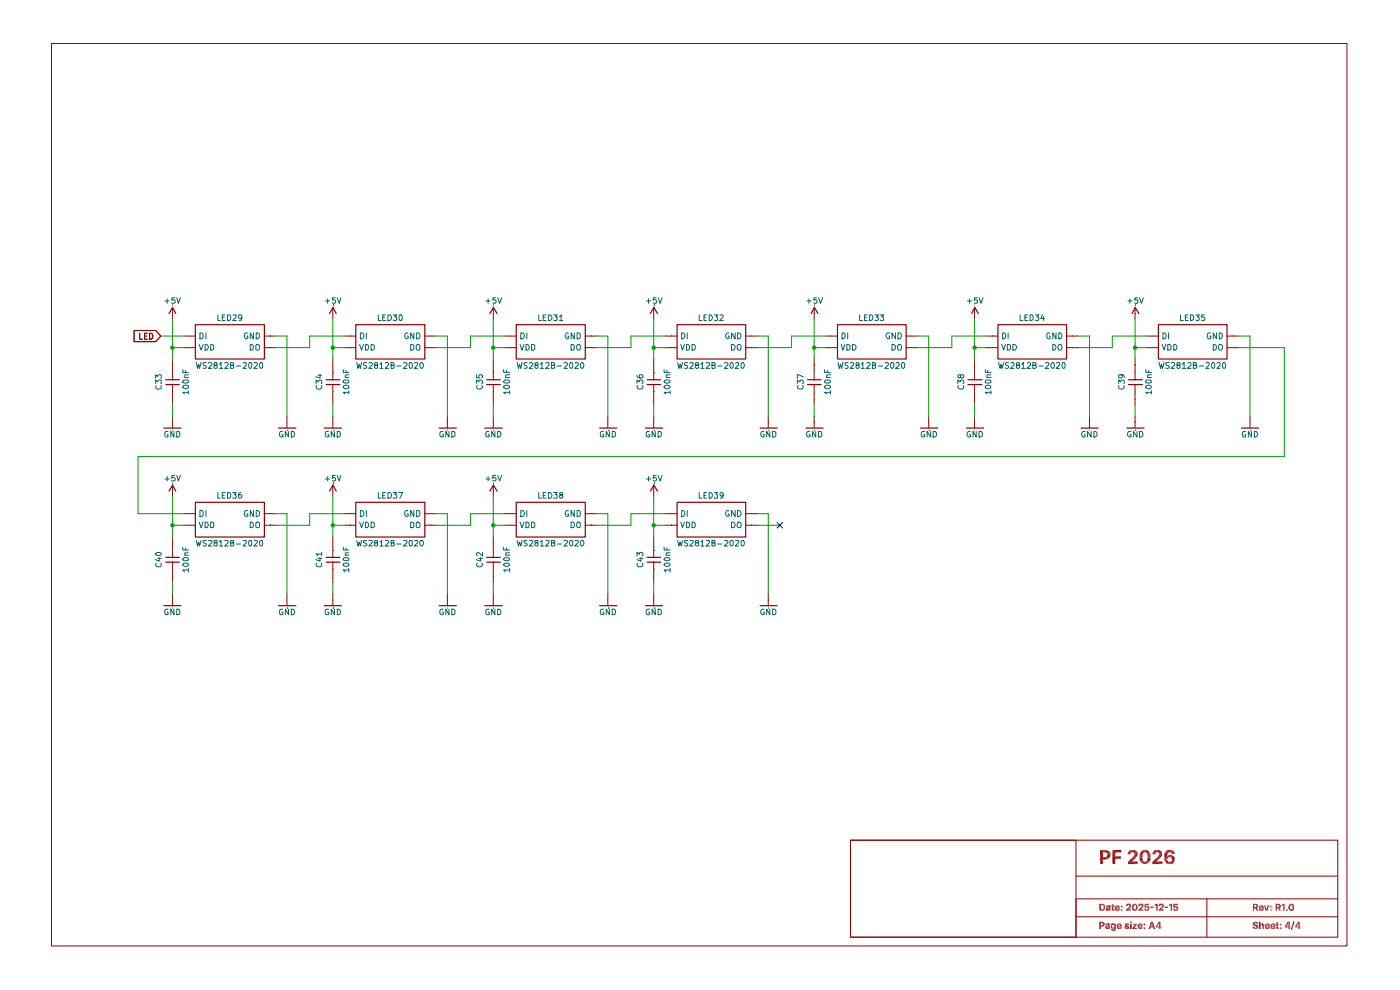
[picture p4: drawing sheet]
<svg xmlns="http://www.w3.org/2000/svg" width="297mm" height="210mm" viewBox="0 0 297 210" stroke-linecap="round" stroke-linejoin="round" font-family="sans-serif">
<g fill="#910000">
<path d="M233.2 191.7h.4l-.4 1.2z"/>
<path d="M233.9 191.7l.2 .1z"/>
<path d="M234.1 191.8l.1 .1z"/>
<path d="M234.2 191.9l.1 .1z"/>
<path d="M234.3 192l.1 .1z"/>
<path d="M234.4 192.1l.1 .4z"/>
<path d="M234.5 192.5l-.1 .2z"/>
<path d="M234.4 192.7l-.1 .2z"/>
<path d="M234.3 192.9l-.1 .2z"/>
<path d="M234.1 193.1v.1z"/>
<path d="M233.2 192.9l.2 .3h-.2z"/>
<path d="M233.6 191.7l.5 .1z"/>
<path d="M234.1 191.8l.2 .2z"/>
<path d="M234.3 192l.2 .5z"/>
<path d="M234.5 192.5l-.2 .4z"/>
<path d="M234.3 192.9l-.2 .3z"/>
<path d="M233.2 192.9h.4l-.2 .3z"/>
<path d="M233.6 192v.9h-.4z"/>
<path d="M233.6 191.7l.7 .3z"/>
<path d="M234.3 192l.2 .5-.2 .4z"/>
<path d="M233.4 193.2l.9-.3-.2 .3z"/>
<path d="M233.6 192.9h.1l-.3 .3z"/>
<path d="M233.6 191.7l-.4 1.2z"/>
<path d="M233.4 193.2l.3-.3h.6z"/>
<path d="M233.6 191.7l.1 .3h-.1z"/>
<path d="M233.6 191.7l.2 .3z"/>
<path d="M233.6 191.7l.3 .3z"/>
<path d="M233.6 191.7l.4 .4z"/>
<path d="M234.1 192.8l.2 .1h-.3z"/>
<path d="M233.6 191.7l.5 .4z"/>
<path d="M234.1 192.8l.2 .1z"/>
<path d="M233.6 191.7l.7 .3-.2 .1z"/>
<path d="M234.1 192.7l.2 .2-.2-.1z"/>
<path d="M234.1 192.1l.2-.1z"/>
<path d="M234.1 192.7l.2 .2z"/>
<path d="M234.3 192v.9l-.2-.2z"/>
<path d="M234.3 192l-.2 .2z"/>
<path d="M234.3 192l-.2 .7z"/>
<path d="M234.3 192l-.2 .3z"/>
<path d="M234.3 192l-.2 .6z"/>
<path d="M234.3 192l-.2 .5z"/>
<path d="M235.2 192.1h.2z"/>
<path d="M235.4 192.1l.1 .1z"/>
<path d="M235.5 192.2l.1 .1z"/>
<path d="M235.6 192.5v.7h-.3z"/>
<path d="M235.3 193l-.1 .2z"/>
<path d="M235.1 193.2h-.1z"/>
<path d="M234.8 193.2h.2z"/>
<path d="M234.7 193.1l.1 .1z"/>
<path d="M234.7 193v.1z"/>
<path d="M234.7 192.9l.2-.1z"/>
<path d="M234.8 192.6l-.1 .1z"/>
<path d="M234.7 192.2v.2z"/>
<path d="M234.8 192.1l-.1 .1z"/>
<path d="M234.8 192.1h.2z"/>
<path d="M235 192.1h.4z"/>
<path d="M235.4 192.1l.2 .2z"/>
<path d="M235.6 192.3l-.3 .9z"/>
<path d="M234.8 193.2h.4z"/>
<path d="M234.7 193l.1 .2z"/>
<path d="M234.7 192.9h.2z"/>
<path d="M235.1 192.7h.2z"/>
<path d="M234.7 192.7v.2z"/>
<path d="M234.7 192.7l.4-.1z"/>
<path d="M234.7 192.4l.3-.1z"/>
<path d="M234.8 192.1l-.1 .3z"/>
<path d="M234.8 192.1h.6z"/>
<path d="M235.4 192.1l.2 .2-.3 .9z"/>
<path d="M234.8 193.2l.5-.2-.1 .2z"/>
<path d="M234.7 193l.2-.1-.1 .3z"/>
<path d="M234.7 192.9l.3-.2z"/>
<path d="M234.7 192.7l.4-.1-.4 .3z"/>
<path d="M234.8 192.1h.6l-.7 .3z"/>
<path d="M235.4 192.1l-.1 1.1z"/>
<path d="M234.9 192.9l-.1 .3z"/>
<path d="M234.7 192.9l.5-.4z"/>
<path d="M234.7 192.4l.4-.1z"/>
<path d="M235.4 192.1l-.1 .9z"/>
<path d="M234.7 192.9l.4-.2z"/>
<path d="M234.9 192.9l.1 .1-.2 .2z"/>
<path d="M234.7 192.9l.5-.4-.1 .2z"/>
<path d="M234.7 192.4l.7-.3z"/>
<path d="M234.8 193.2l.2-.2z"/>
<path d="M235.2 192.5l.1 .2h-.2z"/>
<path d="M235.1 192.3l.3-.2z"/>
<path d="M235.2 192.5l.1 .2z"/>
<path d="M235.2 192.3l.2-.2z"/>
<path d="M234.8 193.2l.2-.2h.3z"/>
<path d="M235.4 192.1l-.2 .2z"/>
<path d="M235.4 192.1l-.1 .3-.1-.1z"/>
<path d="M235.4 192.1l-.1 .3z"/>
<path d="M235.2 192.9l.1 .1h-.1z"/>
<path d="M235.4 192.1l-.1 .4z"/>
<path d="M235.2 192.9l.1 .1z"/>
<path d="M235.4 192.1l-.1 .6z"/>
<path d="M235.3 192.8v.2z"/>
<path d="M235.4 192.1l-.1 .7z"/>
<path d="M235.9 191.8h.3v.3z"/>
<path d="M236.2 192.1h.2v.2z"/>
<path d="M236.3 193l.1 .2z"/>
<path d="M235.9 193l.1 .2z"/>
<path d="M235.8 192.1l.1 .2h-.1z"/>
<path d="M235.9 191.8l.3 .3h-.3z"/>
<path d="M236.2 192.1l.2 .2h-.2z"/>
<path d="M235.9 193l.2 .2z"/>
<path d="M235.8 192.1h.1v.2z"/>
<path d="M235.9 192.1h.3v.2z"/>
<path d="M235.9 193l.5 .2h-.3z"/>
<path d="M235.9 192.1l.3 .2v.5z"/>
<path d="M236.2 192.9l.2 .3z"/>
<path d="M235.9 192.1l.3 .7-.3 .2z"/>
<path d="M235.9 193l.3-.1 .2 .3z"/>
<path d="M235.9 193l.3-.2z"/>
<path d="M235.9 193l.3-.1z"/>
<path d="M237.2 192.1h.2z"/>
<path d="M237.4 192.1v.1z"/>
<path d="M237.4 192.2l.1 .2z"/>
<path d="M237.3 192.8l.2 .1z"/>
<path d="M237.5 193l-.1 .2z"/>
<path d="M236.9 193.2h.3z"/>
<path d="M236.6 193l.2 .2z"/>
<path d="M236.5 192.8l.1 .2z"/>
<path d="M236.5 192.6h.4z"/>
<path d="M236.5 192.6l.4-.1z"/>
<path d="M236.5 192.4l.1-.1-.1 .3z"/>
<path d="M236.8 192.1l-.1 .1z"/>
<path d="M236.9 192.1h.3h-.3z"/>
<path d="M237.2 192.1l.2 .1z"/>
<path d="M237.4 192.2l.1 .4z"/>
<path d="M236.9 192.7l.6-.1v.1z"/>
<path d="M237.5 192.9l-.1 .3z"/>
<path d="M236.6 193l.3 .2z"/>
<path d="M236.5 192.7l.1 .3z"/>
<path d="M236.5 192.7l.8-.1z"/>
<path d="M236.5 192.6l.4-.2z"/>
<path d="M236.7 192.2l-.2 .4z"/>
<path d="M236.7 192.2l.5-.1z"/>
<path d="M237.2 192.1l.2 .1 .1 .4z"/>
<path d="M237.3 192.9h.2l-.3 .1z"/>
<path d="M236.9 193.2l.6-.3-.1 .3z"/>
<path d="M236.5 192.7l.4 .5-.3-.2z"/>
<path d="M236.7 192.2l.5-.1-.7 .5z"/>
<path d="M237.2 193l.3-.1z"/>
<path d="M236.5 192.6l.4-.3z"/>
<path d="M237.1 193l.4-.1z"/>
<path d="M236.5 192.6l.7-.5z"/>
<path d="M236.9 193.2l.6-.3z"/>
<path d="M236.9 192.3l.3-.2z"/>
<path d="M236.9 193.2l.2-.2z"/>
<path d="M237 193l-.1 .2z"/>
<path d="M237.2 192.1l-.2 .2z"/>
<path d="M236.9 193v.2z"/>
<path d="M237.2 192.1l-.1 .2z"/>
<path d="M236.9 192.9v.3z"/>
<path d="M236.9 192.8v.4z"/>
<path d="M237.2 192.1l.1 .3z"/>
<path d="M237.2 192.1l.3 .5-.2-.2z"/>
<path d="M236.5 192.7l.4 .1v.4z"/>
<path d="M237.3 192.4l.2 .2z"/>
<path d="M236.5 192.7l.4 .1z"/>
<path d="M237.3 192.5l.2 .1z"/>
<path d="M236.5 192.7l1-.1-.6 .1z"/>
<path d="M236.5 192.7l1-.1z"/>
<path d="M237.8 193.1l.1 .1z"/>
<path d="M237.9 192.9l-.1 .1z"/>
<path d="M238.1 193.1l-.1 .1z"/>
<path d="M237.8 193l.1 .2z"/>
<path d="M238 192.9h.1v.2z"/>
<path d="M237.9 193.2l.2-.1z"/>
<path d="M237.8 193l.2-.1-.1 .3z"/>
<path d="M238 192.9l.1 .2-.2 .1z"/>
<path d="M238.1 192.4l-.1 .1z"/>
<path d="M237.9 192.4l.1 .1z"/>
<path d="M237.8 192.3l.1 .1z"/>
<path d="M237.9 192.1l-.1 .1z"/>
<path d="M238.1 192.3l-.1 .2z"/>
<path d="M237.8 192.2l.1 .2z"/>
<path d="M238 192.1h.1v.2z"/>
<path d="M237.9 192.4l.2-.1-.1 .2z"/>
<path d="M237.8 192.2l.2-.1-.1 .3z"/>
<path d="M238 192.1l.1 .2-.2 .1z"/>
<path d="M239.6 191.7l.2 .2z"/>
<path d="M239.8 191.9l.1 .1z"/>
<path d="M239.9 192.3l-.1 .2z"/>
<path d="M239.6 192.6l.2-.1-.2 .2z"/>
<path d="M239.3 192.9h.6v.3z"/>
<path d="M238.9 193l1 .2h-1z"/>
<path d="M238.9 192.1h.3z"/>
<path d="M239 191.9l-.1 .1z"/>
<path d="M239.1 191.7l-.1 .2z"/>
<path d="M239.6 191.7l.3 .3z"/>
<path d="M239.9 192.3l-.3 .4z"/>
<path d="M238.9 193l.4-.1 .6 .3z"/>
<path d="M239 191.9l-.1 .2z"/>
<path d="M239.1 191.7h.2l-.3 .2z"/>
<path d="M239.3 191.7h.3l.3 .3z"/>
<path d="M239.9 192v.3l-.3 .4z"/>
<path d="M238.9 193l.4-.1z"/>
<path d="M238.9 192.1l.3-.1z"/>
<path d="M239 191.9l.3-.2-.4 .4z"/>
<path d="M239.9 192l-.3 .7-.3 .2z"/>
<path d="M238.9 193l.5-.5-.1 .4z"/>
<path d="M238.9 192.1l.4-.1z"/>
<path d="M239.4 192.5l.2-.1-.3 .5z"/>
<path d="M238.9 192.1l.4-.4v.3z"/>
<path d="M239.9 192l-.6 .9z"/>
<path d="M239.6 192.3l.3-.3z"/>
<path d="M239.3 191.7l.1 .3z"/>
<path d="M239.3 191.7l.2 .3z"/>
<path d="M239.6 192.2l.3-.2z"/>
<path d="M239.3 191.7l.3 .3z"/>
<path d="M239.6 192.1l.3-.1z"/>
<path d="M239.3 191.7l.6 .3h-.3z"/>
<path d="M239.6 192h.3z"/>
<path d="M240.8 191.7l.2 .1z"/>
<path d="M241 191.8l.2 .2z"/>
<path d="M241.2 192l.1 .1z"/>
<path d="M241.3 192.1v.4z"/>
<path d="M241.3 192.5v.2z"/>
<path d="M241.3 192.7l-.1 .3z"/>
<path d="M241 193.1l.2-.1z"/>
<path d="M240.8 193.2l.2-.1z"/>
<path d="M240.6 193.2h.2z"/>
<path d="M240.4 193.1l.2 .1z"/>
<path d="M240.2 193l.2 .1z"/>
<path d="M240.2 192.7v.3z"/>
<path d="M240.2 192.5l.3 .1z"/>
<path d="M240.2 192.5l.3-.2-.1 .2z"/>
<path d="M240.2 192v.1z"/>
<path d="M240.2 192l.2-.2z"/>
<path d="M240.5 191.7l-.1 .1z"/>
<path d="M240.6 191.7l.4 .1z"/>
<path d="M241 191.8l.3 .3z"/>
<path d="M241.3 192.1v.6z"/>
<path d="M241.3 192.7l-.3 .4z"/>
<path d="M240.6 193.2l.4-.1z"/>
<path d="M240.2 193l.4 .2z"/>
<path d="M240.2 192.5v.5z"/>
<path d="M240.2 192.5l.3 .1v.1z"/>
<path d="M240.2 192.5l.3-.4v.2z"/>
<path d="M240.2 192v.5z"/>
<path d="M240.2 192l.4-.3z"/>
<path d="M240.6 191.7l.4 .1 .3 .3z"/>
<path d="M241.3 192.1v.6l-.3 .4z"/>
<path d="M240.2 193l.8 .1-.4 .1z"/>
<path d="M240.2 192.5l.3 .2-.3 .3z"/>
<path d="M240.2 192.5l.3-.4z"/>
<path d="M240.2 192l.4-.3-.4 .8z"/>
<path d="M240.2 193l.3-.3z"/>
<path d="M240.2 192.5l.4-.4z"/>
<path d="M240.2 193l.4-.2z"/>
<path d="M240.6 192l-.4 .5z"/>
<path d="M240.6 191.7v.3l-.4 .5z"/>
<path d="M240.2 193l.4-.1z"/>
<path d="M240.2 193l.4-.1 .4 .2z"/>
<path d="M240.6 191.7l.1 .3z"/>
<path d="M240.6 192.9l.4 .2z"/>
<path d="M240.7 192.9l.3 .2z"/>
<path d="M240.6 191.7l.2 .3z"/>
<path d="M240.6 191.7l.3 .3z"/>
<path d="M240.8 192.9l.2 .2z"/>
<path d="M240.6 191.7l.7 .4z"/>
<path d="M240.9 192.8l.1 .3z"/>
<path d="M240.9 192l.4 .1z"/>
<path d="M240.9 192.1h.4z"/>
<path d="M241.3 192.1l-.3 1-.1-.3z"/>
<path d="M241.3 192.1l-.4 .7z"/>
<path d="M241 192.1h.3l-.3 .2z"/>
<path d="M241.3 192.1l-.3 .6z"/>
<path d="M241 192.3l.3-.2-.3 .4z"/>
<path d="M241.3 192.1l-.3 .5z"/>
<path d="M242.3 191.7l.1 .2z"/>
<path d="M242.4 191.9l.1 .1z"/>
<path d="M242.4 192.5l.1-.2z"/>
<path d="M242.4 192.5l-.2 .2z"/>
<path d="M241.9 192.9h.6v.3z"/>
<path d="M241.5 193l1 .2h-1z"/>
<path d="M241.5 192.1h.3z"/>
<path d="M241.6 191.9l-.1 .1z"/>
<path d="M241.8 191.7l-.2 .2z"/>
<path d="M242.3 191.7l.2 .3z"/>
<path d="M242.4 192.5l.1-.2-.3 .4z"/>
<path d="M241.5 193l.4-.1 .6 .3z"/>
<path d="M241.6 191.9l-.1 .2z"/>
<path d="M241.8 191.7h.1l-.3 .2z"/>
<path d="M241.9 191.7h.4l.2 .3z"/>
<path d="M242.5 192v.3l-.3 .4z"/>
<path d="M241.5 193l.4-.1z"/>
<path d="M241.5 192.1l.3-.1z"/>
<path d="M241.6 191.9l.3-.2-.4 .4z"/>
<path d="M242.5 192l-.3 .7-.3 .2z"/>
<path d="M241.5 193l.5-.5-.1 .4z"/>
<path d="M241.5 192.1l.4-.1z"/>
<path d="M242 192.5l.2-.1-.3 .5z"/>
<path d="M241.5 192.1l.4-.4v.3z"/>
<path d="M242.5 192l-.6 .9z"/>
<path d="M242.2 192.3l.3-.3z"/>
<path d="M241.9 191.7l.1 .3z"/>
<path d="M242.2 192.2l.3-.2z"/>
<path d="M241.9 191.7l.2 .3z"/>
<path d="M242.3 192.1l.2-.1z"/>
<path d="M241.9 191.7l.3 .3z"/>
<path d="M241.9 191.7l.6 .3h-.3z"/>
<path d="M242.2 192.1l.3-.1z"/>
<path d="M242.2 192h.3z"/>
<path d="M242.9 191.7h.8v.3z"/>
<path d="M243.2 192.2l-.1 .1z"/>
<path d="M243.5 192.2l.2 .1z"/>
<path d="M243.7 192.3l.1 .2z"/>
<path d="M243.8 192.9l-.1 .1z"/>
<path d="M243.7 193l-.2 .2z"/>
<path d="M243.2 193.2h.2z"/>
<path d="M242.9 193.1l.1 .1z"/>
<path d="M242.8 192.9l.1 .2z"/>
<path d="M242.8 192.7l.2 .1z"/>
<path d="M242.8 192.5h.3z"/>
<path d="M242.9 191.7l.8 .3h-.6z"/>
<path d="M243.2 192.2h.2l-.3 .1z"/>
<path d="M243.4 192.2l.3 .1z"/>
<path d="M243.7 192.3l.1 .4z"/>
<path d="M243.8 192.7l-.1 .3z"/>
<path d="M243.4 193.2l.3-.2z"/>
<path d="M242.8 192.9l.2 .3z"/>
<path d="M242.8 192.7l.2 .1-.2 .1z"/>
<path d="M242.9 191.7l.2 .3-.3 .5z"/>
<path d="M243.1 192.3h.6z"/>
<path d="M243.7 192.3v.7z"/>
<path d="M243 193.2l.7-.2z"/>
<path d="M242.8 192.9l.2-.1v.4z"/>
<path d="M243.1 192l-.1 .3-.2 .2z"/>
<path d="M243 192.8v.4z"/>
<path d="M242.8 192.5l.5-.1z"/>
<path d="M242.8 192.5l.2-.2h.7z"/>
<path d="M243.1 192.9l-.1 .3z"/>
<path d="M242.8 192.5l.9-.2z"/>
<path d="M243.3 192.4l.4-.1z"/>
<path d="M243.2 192.9l-.2 .3z"/>
<path d="M243.4 192.5l.3-.2z"/>
<path d="M243.2 193h.5l-.7 .2z"/>
<path d="M243.5 192.5l.2-.2-.2 .3z"/>
<path d="M243.7 192.3l-.2 .4z"/>
<path d="M243.4 193h.3z"/>
<path d="M243.5 192.9l.2 .1z"/>
<path d="M243.5 192.8l.2 .2-.2-.1z"/>
<path d="M243.7 192.3l-.2 .5z"/>
<path d="M243.7 192.3v.7l-.2-.2z"/>
<path d="M244 192.3h.7v.3z"/>
<path d="M244 192.3l.7 .3h-.7z"/>
<path d="M245.2 191.7h.4v1.5z"/>
<path d="M245.3 192l.3 1.2h-.3z"/>
<path d="M245 192h.3l-.3 .2z"/>
<path d="M245.2 191.7l.4 1.5z"/>
<path d="M245 192l.2-.3 .1 .3z"/>
<path d="M246.6 191.7l.2 .2z"/>
<path d="M246.8 191.9v.1z"/>
<path d="M246.8 192.3l-.1 .2z"/>
<path d="M246.6 192.6l.1-.1-.2 .2z"/>
<path d="M246.3 192.9h.5v.3z"/>
<path d="M245.8 193l1 .2h-1z"/>
<path d="M245.8 192.1h.4z"/>
<path d="M245.9 191.9l-.1 .1z"/>
<path d="M245.9 191.9l.2-.2z"/>
<path d="M246.6 191.7l.2 .3z"/>
<path d="M246.8 192.3l-.3 .4z"/>
<path d="M245.8 193l.5-.1 .5 .3z"/>
<path d="M245.9 191.9l-.1 .2z"/>
<path d="M245.9 191.9l.4-.2z"/>
<path d="M246.3 191.7h.3l.2 .3z"/>
<path d="M246.8 192v.3l-.3 .4z"/>
<path d="M245.8 193l.5-.1z"/>
<path d="M245.8 192.1l.4-.1z"/>
<path d="M245.9 191.9l.4-.2-.5 .4z"/>
<path d="M246.8 192l-.3 .7-.2 .2z"/>
<path d="M245.8 193l.5-.5v.4z"/>
<path d="M245.8 192.1l.5-.1z"/>
<path d="M246.3 192.5l.2-.1-.2 .5z"/>
<path d="M245.8 192.1l.5-.4v.3z"/>
<path d="M246.8 192l-.5 .9z"/>
<path d="M246.5 192.3l.3-.3z"/>
<path d="M246.3 191.7v.3z"/>
<path d="M246.5 192.2l.3-.2z"/>
<path d="M246.3 191.7l.1 .3z"/>
<path d="M246.6 192.1l.2-.1z"/>
<path d="M246.3 191.7l.2 .3z"/>
<path d="M246.3 191.7l.5 .3h-.3z"/>
<path d="M246.5 192.1l.3-.1z"/>
<path d="M246.5 192h.3z"/>
<path d="M247.1 192.3h.7v.3z"/>
<path d="M247.1 192.3l.7 .3h-.7z"/>
<path d="M248.4 191.7h.2v1.5z"/>
<path d="M248.4 192l.2 1.2h-.2z"/>
<path d="M248 192h.4l-.4 .2z"/>
<path d="M248.4 191.7l.2 1.5z"/>
<path d="M248 192l.4-.3v.3z"/>
<path d="M249 191.7h.9v.3z"/>
<path d="M249.2 192.3l.1-.1z"/>
<path d="M249.6 192.2l.2 .1z"/>
<path d="M249.8 192.3l.1 .2z"/>
<path d="M249.9 192.5l.1 .2z"/>
<path d="M250 192.7l-.1 .2z"/>
<path d="M249.9 192.9l-.1 .1z"/>
<path d="M249.8 193l-.1 .2z"/>
<path d="M249.3 193.2h.3z"/>
<path d="M249 193.1l.1 .1z"/>
<path d="M249 192.9v.2z"/>
<path d="M248.9 192.7l.1 .2z"/>
<path d="M248.9 192.7l.3 .1z"/>
<path d="M248.9 192.5l.3 .1z"/>
<path d="M249 191.7l.9 .3h-.7z"/>
<path d="M249.2 192.3l.3-.1z"/>
<path d="M249.5 192.2l.3 .1z"/>
<path d="M249.8 192.3l.2 .4z"/>
<path d="M250 192.7l-.2 .3z"/>
<path d="M249.6 193.2l.2-.2z"/>
<path d="M249 192.9l.1 .3z"/>
<path d="M248.9 192.7l.3 .1-.2 .1z"/>
<path d="M249 191.7l.2 .3-.3 .5z"/>
<path d="M249.2 192.3h.6z"/>
<path d="M249.8 192.3l.2 .4-.2 .3z"/>
<path d="M249.1 193.2l.7-.2z"/>
<path d="M249 192.9l.2-.1-.1 .4z"/>
<path d="M249.2 192v.3l-.3 .2z"/>
<path d="M249.2 192.8l-.1 .4z"/>
<path d="M248.9 192.5l.5-.1z"/>
<path d="M248.9 192.5l.9-.2z"/>
<path d="M249.2 192.9l-.1 .3z"/>
<path d="M249.4 192.4l.4-.1z"/>
<path d="M249.3 192.9l.1 .1-.3 .2z"/>
<path d="M249.5 192.5l.3-.2z"/>
<path d="M249.6 192.5l.2-.2z"/>
<path d="M249.6 192.5l.2-.2-.2 .3z"/>
<path d="M249.8 192.3l-.2 .4z"/>
<path d="M249.6 192.9l.2 .1h-.3z"/>
<path d="M249.6 192.9l.2 .1z"/>
<path d="M249.6 192.8l.2 .2-.2-.1z"/>
<path d="M249.8 192.3l-.2 .5z"/>
<path d="M249.8 192.3v.7l-.2-.2z"/>
</g>
<path d="M228.3 194.5h55.5" fill="none" stroke="#910000" stroke-width=".21"/>
<g fill="#910000">
<path d="M233.9 195.5l.2 .1z"/>
<path d="M234.1 195.6l.1 .1z"/>
<path d="M234.2 195.7l.1 .2z"/>
<path d="M234.3 196.2l-.1 .2z"/>
<path d="M234.1 196.5l.1-.1z"/>
<path d="M233.9 196.6l.2-.1z"/>
<path d="M233.6 196.6v.5h-.4z"/>
<path d="M233.2 196.3h.4l-.4 .8z"/>
<path d="M233.6 195.8v.5h-.4z"/>
<path d="M233.2 195.5l.9 .1z"/>
<path d="M234.1 195.6l.2 .3z"/>
<path d="M234.3 196.2l-.2 .3z"/>
<path d="M233.6 196.6l.5-.1z"/>
<path d="M233.6 196.3l-.4 .8z"/>
<path d="M233.2 195.5l.4 .3-.4 .5z"/>
<path d="M233.2 195.5l.9 .1 .2 .3z"/>
<path d="M234.3 195.9v.3l-.2 .3z"/>
<path d="M233.6 196.3l.5 .2-.5 .1z"/>
<path d="M233.2 195.5l.5 .3z"/>
<path d="M233.6 196.3l.5 .2z"/>
<path d="M233.2 195.5l.6 .3z"/>
<path d="M233.7 196.3l.4 .2z"/>
<path d="M233.2 195.5l.7 .4z"/>
<path d="M233.8 196.3l.3 .2z"/>
<path d="M233.2 195.5l1.1 .4h-.4z"/>
<path d="M233.9 196.3l.1-.1 .1 .3z"/>
<path d="M234.3 195.9l-.2 .6-.1-.3z"/>
<path d="M234 195.9h.3z"/>
<path d="M234.3 195.9l-.3 .3z"/>
<path d="M234 196l.3-.1z"/>
<path d="M234.1 196l.2-.1z"/>
<path d="M235.1 195.9l.1 .1z"/>
<path d="M235.2 196h.1z"/>
<path d="M235.3 196l.1 .1z"/>
<path d="M235.4 196.3v.8h-.2z"/>
<path d="M234.7 197l.1 .1z"/>
<path d="M234.5 196.8l.1 .2z"/>
<path d="M235.2 196.5l-.1 .1z"/>
<path d="M234.5 196.7l.2-.1z"/>
<path d="M234.6 196.5l-.1 .1z"/>
<path d="M234.6 196.5l.1-.1z"/>
<path d="M234.7 196l-.1 .1z"/>
<path d="M234.7 196l.1-.1z"/>
<path d="M234.8 195.9l.4 .1z"/>
<path d="M235.2 196l.2 .1z"/>
<path d="M235.4 196.1l-.2 1z"/>
<path d="M235.2 196.9l-.2 .2z"/>
<path d="M234.7 197l.3 .1z"/>
<path d="M234.5 196.8l.2 .2z"/>
<path d="M234.5 196.7h.2z"/>
<path d="M234.9 196.6l.3-.1z"/>
<path d="M234.6 196.5l-.1 .2z"/>
<path d="M234.6 196.5l.3-.1z"/>
<path d="M234.7 196l-.2 .2z"/>
<path d="M234.7 196h.5z"/>
<path d="M235.2 196l.2 .1-.2 1z"/>
<path d="M234.7 197l.5-.1-.2 .2z"/>
<path d="M234.5 196.8l.2-.1v.3z"/>
<path d="M234.5 196.7l.3-.1z"/>
<path d="M234.6 196.5l.3-.1-.4 .3z"/>
<path d="M234.5 196.2l.3-.1z"/>
<path d="M234.7 196h.5l-.7 .2z"/>
<path d="M235.2 196v1.1z"/>
<path d="M234.7 196.7v.3z"/>
<path d="M234.5 196.7l.5-.3z"/>
<path d="M235.2 196v.9z"/>
<path d="M234.5 196.7l.4-.1z"/>
<path d="M234.5 196.7l.6-.3z"/>
<path d="M234.5 196.2l.4-.1z"/>
<path d="M234.7 196.8v.2z"/>
<path d="M234.5 196.2l.7-.2z"/>
<path d="M234.8 196.8l-.1 .2z"/>
<path d="M234.9 196.6l.2-.2 .1 .1z"/>
<path d="M234.9 196.1l.3-.1z"/>
<path d="M235.1 196.3l.1 .2z"/>
<path d="M235 196.1l.2-.1z"/>
<path d="M234.8 196.8l.4 .1-.5 .1z"/>
<path d="M234.8 196.8l.4 .1z"/>
<path d="M235.2 196l-.1 .1z"/>
<path d="M234.9 196.8l.3 .1z"/>
<path d="M235.2 196l-.1 .2z"/>
<path d="M235 196.8l.2 .1z"/>
<path d="M235.2 196v.3z"/>
<path d="M235.1 196.7l.1 .2z"/>
<path d="M235.2 196v.5z"/>
<path d="M235.2 196v.6z"/>
<path d="M236.2 195.9l.1 .1z"/>
<path d="M236.4 196h.3l-.3 .1z"/>
<path d="M236.7 197.1l-.1 .1z"/>
<path d="M236.6 197.2l-.1 .2z"/>
<path d="M236.2 197.5l.1-.1z"/>
<path d="M235.9 197.4l.3 .1z"/>
<path d="M235.8 197.3l.1 .1z"/>
<path d="M235.7 197.1l.1 .2z"/>
<path d="M236.3 196.9v.1z"/>
<path d="M235.8 196.9l.1 .1z"/>
<path d="M235.7 196.8l.1 .1z"/>
<path d="M235.7 196.5h.2z"/>
<path d="M235.7 196.5l.2-.1z"/>
<path d="M235.8 196l-.1 .2z"/>
<path d="M235.8 196l.2-.1z"/>
<path d="M236 195.9l.3 .1z"/>
<path d="M236.3 196l.1 .1z"/>
<path d="M236.4 196.1l.3-.1v1.1z"/>
<path d="M236.7 197.1l-.2 .3z"/>
<path d="M236.2 197.5l.3-.1z"/>
<path d="M235.8 197.3l.4 .2z"/>
<path d="M235.7 197.1h.2l-.1 .2z"/>
<path d="M236.3 196.8v.2z"/>
<path d="M235.7 196.8l.2 .2z"/>
<path d="M235.7 196.6l.2-.1-.2 .3z"/>
<path d="M235.7 196.5l.2-.2z"/>
<path d="M235.8 196l-.1 .5z"/>
<path d="M235.8 196l.2-.1-.2 .1z"/>
<path d="M236 195.9l.4 .2z"/>
<path d="M236.4 196.1l.3 1z"/>
<path d="M236.2 197.5l.5-.4-.2 .3z"/>
<path d="M235.9 197.1l.3 .4-.4-.2z"/>
<path d="M235.9 197l.4-.2v.2z"/>
<path d="M235.9 196.5v.5l-.2-.2z"/>
<path d="M235.7 196.5l.3-.3z"/>
<path d="M235.8 196l.2-.1-.3 .6z"/>
<path d="M235.9 197.1l.3 .4z"/>
<path d="M236 197.1l.2 .4z"/>
<path d="M236 195.9v.3l-.3 .3z"/>
<path d="M236 197.2l.2 .3z"/>
<path d="M235.9 196.6v.4z"/>
<path d="M236 195.9v.3z"/>
<path d="M236 196.7l-.1 .3z"/>
<path d="M236 195.9l.1 .2z"/>
<path d="M236.1 197.2l.1 .3z"/>
<path d="M236 196.7l.1 .1-.2 .2z"/>
<path d="M236 195.9l.2 .2z"/>
<path d="M236.2 197.2v.3z"/>
<path d="M235.9 197l.4-.2z"/>
<path d="M236 195.9l.3 .2z"/>
<path d="M236.3 197.2l.4-.1-.5 .4z"/>
<path d="M236.3 197.2l.4-.1z"/>
<path d="M236 195.9l.3 .3z"/>
<path d="M236.3 197.1h.4l-.4 .1z"/>
<path d="M236 195.9l.4 .2-.1 .1z"/>
<path d="M236.3 196.7l.1 .1z"/>
<path d="M236.3 196.2l.1-.1z"/>
<path d="M236.4 197.1h.3h-.4z"/>
<path d="M236.4 196.1l-.1 .2z"/>
<path d="M236.4 197.1h.3z"/>
<path d="M236.3 196.6l.1 .2z"/>
<path d="M236.4 196.1v.3z"/>
<path d="M236.4 196.8l.3 .3h-.3z"/>
<path d="M236.4 196.6v.2z"/>
<path d="M236.4 196.6l.3 .5z"/>
<path d="M236.4 196.5l.3 .6z"/>
<path d="M237.5 195.9l.2 .1z"/>
<path d="M237.7 196l.2 .1z"/>
<path d="M237.9 196.2l.1 .2z"/>
<path d="M238 196.7l-.1 .2z"/>
<path d="M237.9 196.9l-.1 .1z"/>
<path d="M237.5 197.1l.3-.1z"/>
<path d="M237.2 197l.2 .1z"/>
<path d="M237 196.9l.2 .1z"/>
<path d="M236.9 196.7l.1 .2z"/>
<path d="M236.9 196.4h.3z"/>
<path d="M236.9 196.4l.3-.1z"/>
<path d="M236.9 196.2l.2-.2z"/>
<path d="M237.2 196h-.1z"/>
<path d="M237.2 196l.3-.1z"/>
<path d="M237.5 195.9l.4 .2z"/>
<path d="M237.9 196.1l.1 .3z"/>
<path d="M237.2 196.6l.8-.2v.2z"/>
<path d="M238 196.7l-.2 .3z"/>
<path d="M237.4 197.1l.4-.1z"/>
<path d="M237 196.9l.4 .2z"/>
<path d="M236.9 196.5l.1 .4z"/>
<path d="M236.9 196.5l.8-.1z"/>
<path d="M236.9 196.2l.2-.2-.2 .4z"/>
<path d="M237.2 196l.3-.1-.4 .1z"/>
<path d="M237.5 195.9l.5 .5z"/>
<path d="M237.6 196.7h.4z"/>
<path d="M237.4 197.1l.6-.4-.2 .3z"/>
<path d="M236.9 196.5l.5 .6-.4-.2z"/>
<path d="M236.9 196.4l.4-.2z"/>
<path d="M237.1 196l.4-.1-.6 .5z"/>
<path d="M237.5 196.8l.5-.1z"/>
<path d="M236.9 196.4l.4-.3z"/>
<path d="M236.9 196.4l.6-.5z"/>
<path d="M237.5 196.8l.5-.1-.6 .4z"/>
<path d="M237.5 195.9l-.2 .2z"/>
<path d="M237.4 196.8v.3z"/>
<path d="M237.5 195.9l-.1 .2z"/>
<path d="M237.3 196.8l.1 .3z"/>
<path d="M237.3 196.7l.1 .4z"/>
<path d="M237.5 195.9l.1 .3z"/>
<path d="M237.2 196.7l.2 .4z"/>
<path d="M237.5 195.9l.1 .4z"/>
<path d="M237.2 196.6l.2 .5z"/>
<path d="M237.5 195.9l.5 .5-.4-.1z"/>
<path d="M236.9 196.5l.3 .1 .2 .5z"/>
<path d="M237.6 196.3l.4 .1z"/>
<path d="M236.9 196.5l.3 .1z"/>
<path d="M236.9 196.5l1.1-.1z"/>
<path d="M239.2 195.9l.1 .1z"/>
<path d="M239.3 196h.2z"/>
<path d="M239.2 196.2l.3-.1z"/>
<path d="M239.3 196.4l.2 .1z"/>
<path d="M239.5 196.5l.1 .1z"/>
<path d="M239.6 196.7l-.1 .2z"/>
<path d="M239.5 196.9l-.1 .1z"/>
<path d="M239.3 197l-.1 .1z"/>
<path d="M238.8 197l.3 .1z"/>
<path d="M238.6 196.8l.1 .2z"/>
<path d="M238.5 196.7l.1 .1z"/>
<path d="M238.5 196.7l.4-.1z"/>
<path d="M238.8 196.6h.3z"/>
<path d="M238.7 196.5l.1 .1z"/>
<path d="M238.6 196.3l.1 .2z"/>
<path d="M238.6 196h.1z"/>
<path d="M239 195.9h.2l-.3 .1z"/>
<path d="M239.2 195.9l.3 .1z"/>
<path d="M239.2 196.2l.3-.2z"/>
<path d="M239.1 196.4l.4 .1z"/>
<path d="M239.5 196.5l.1 .2z"/>
<path d="M239.6 196.7l-.2 .3z"/>
<path d="M239.1 197.1l.3-.1z"/>
<path d="M238.7 197l.4 .1z"/>
<path d="M238.5 196.7l.2 .3z"/>
<path d="M238.7 196.5l.4 .1z"/>
<path d="M238.6 196.2l.1 .3z"/>
<path d="M238.6 196h.1l-.1 .2z"/>
<path d="M238.7 196l.5-.1z"/>
<path d="M239.2 195.9l.3 .1-.3 .2z"/>
<path d="M239 196.3l.5 .2z"/>
<path d="M239.5 196.5l.1 .2-.2 .3z"/>
<path d="M238.7 197h.7z"/>
<path d="M238.5 196.7h.4l-.2 .3z"/>
<path d="M238.7 196v.5z"/>
<path d="M238.9 196.7l-.2 .3z"/>
<path d="M238.9 196.8l-.2 .2z"/>
<path d="M239.2 195.9l-.1 .2z"/>
<path d="M238.7 197l.3-.2 .4 .2z"/>
<path d="M238.7 196l.5-.1-.1 .2z"/>
<path d="M239 196.8l.4 .2z"/>
<path d="M238.7 196l.4 .1z"/>
<path d="M239.1 196.8l.3 .2z"/>
<path d="M238.7 196l.3 .1z"/>
<path d="M238.7 196l.3 .1-.1 .1z"/>
<path d="M239.2 196.8l.2 .2z"/>
<path d="M238.7 196l.2 .2-.2 .3z"/>
<path d="M239.5 196.5l-.1 .5-.2-.2z"/>
<path d="M238.9 196.2l-.2 .3z"/>
<path d="M239.5 196.5l-.3 .3z"/>
<path d="M239.5 196.5l-.3 .2z"/>
<path d="M239.2 196.6l.3-.1z"/>
<path d="M238.9 196.3l-.2 .2z"/>
<path d="M239 196.3l.5 .2-.3 .1z"/>
<path d="M238.9 196.3l.2 .3-.4-.1z"/>
<path d="M239 196.3l.2 .3z"/>
<path d="M238.9 196.3l.3 .3z"/>
<path d="M239.7 196h.4v1.1z"/>
<path d="M239.7 196l.4 1.1h-.4z"/>
<path d="M239.9 195.5h.1z"/>
<path d="M240 195.5l.1 .1z"/>
<path d="M240 195.7l-.1 .1z"/>
<path d="M239.8 195.5h.2z"/>
<path d="M240 195.5l.1 .2z"/>
<path d="M239.8 195.7l.1 .1z"/>
<path d="M239.7 195.6l.1 .1z"/>
<path d="M239.8 195.5l-.1 .1z"/>
<path d="M239.8 195.5l.3 .2z"/>
<path d="M239.8 195.7h.3z"/>
<path d="M239.8 195.5v.2z"/>
<path d="M239.8 195.5l.3 .2h-.3z"/>
<path d="M240.3 196h.9v.1z"/>
<path d="M240.7 196.8h.5v.3z"/>
<path d="M240.2 196.8l1 .3h-1z"/>
<path d="M240.3 196l.5 .1h-.5z"/>
<path d="M240.2 196.8h.5l.5 .3z"/>
<path d="M240.3 196l.9 .1z"/>
<path d="M240.2 196.8l1-.7-.5 .7z"/>
<path d="M240.8 196.1h.4l-1 .7z"/>
<path d="M242 195.9l.2 .1z"/>
<path d="M242.2 196l.1 .1z"/>
<path d="M242.3 196.1l.1 .1z"/>
<path d="M242.3 196.9l-.1 .1z"/>
<path d="M242.1 197l-.1 .1z"/>
<path d="M241.6 197l.2 .1z"/>
<path d="M241.5 196.9l.1 .1z"/>
<path d="M241.4 196.7l.1 .2z"/>
<path d="M241.3 196.5l.1 .2z"/>
<path d="M241.3 196.4h.4z"/>
<path d="M241.3 196.4l.4-.1z"/>
<path d="M241.4 196.2l-.1 .2z"/>
<path d="M241.5 196l-.1 .2z"/>
<path d="M241.6 196h-.1z"/>
<path d="M241.8 195.9h.2l-.3 .1z"/>
<path d="M242 195.9l.3 .2z"/>
<path d="M242.3 196.1l.1 .3z"/>
<path d="M241.7 196.6l.7-.2v.2z"/>
<path d="M242.4 196.7l-.2 .3z"/>
<path d="M241.8 197.1l.4-.1z"/>
<path d="M241.5 196.9l.3 .2z"/>
<path d="M241.3 196.5l.2 .4z"/>
<path d="M241.3 196.5l.8-.1z"/>
<path d="M241.5 196l-.2 .4z"/>
<path d="M241.5 196l.5-.1z"/>
<path d="M242 195.9l.4 .5z"/>
<path d="M242.1 196.7h.3l-.4 .1z"/>
<path d="M241.8 197.1l.6-.4-.2 .3z"/>
<path d="M241.3 196.5l.5 .6-.3-.2z"/>
<path d="M241.3 196.4l.4-.2z"/>
<path d="M241.5 196l.5-.1-.7 .5z"/>
<path d="M242 196.8l.4-.1z"/>
<path d="M241.3 196.4l.5-.3z"/>
<path d="M241.9 196.8l.5-.1z"/>
<path d="M241.3 196.4l.7-.5z"/>
<path d="M241.9 196.8l.5-.1-.6 .4z"/>
<path d="M241.8 196.1l.2-.2z"/>
<path d="M241.9 196.8l-.1 .3z"/>
<path d="M242 195.9l-.2 .2z"/>
<path d="M241.8 196.8v.3z"/>
<path d="M242 195.9l-.1 .2z"/>
<path d="M241.7 196.7l.1 .4z"/>
<path d="M242 195.9l.1 .4z"/>
<path d="M241.7 196.6l.1 .5z"/>
<path d="M242 195.9l.4 .5-.3-.1z"/>
<path d="M241.3 196.5l.4 .1 .1 .5z"/>
<path d="M242.1 196.3l.3 .1z"/>
<path d="M241.3 196.5l.4 .1z"/>
<path d="M241.3 196.5l1.1-.1-.7 .2z"/>
<path d="M241.3 196.5l1.1-.1z"/>
<path d="M242.7 197l.1 .1z"/>
<path d="M242.6 196.9l.1 .1z"/>
<path d="M242.7 196.7l-.1 .1z"/>
<path d="M242.9 196.9v.2z"/>
<path d="M242.7 197l.2 .1z"/>
<path d="M242.6 196.8l.1 .2z"/>
<path d="M242.8 196.7h.1v.2z"/>
<path d="M242.7 197l.2-.1v.2z"/>
<path d="M242.6 196.8l.2-.1-.1 .3z"/>
<path d="M242.8 196.7l.1 .2-.2 .1z"/>
<path d="M242.6 196.2l.1 .1z"/>
<path d="M242.7 196l-.1 .1z"/>
<path d="M242.8 196h.1z"/>
<path d="M242.9 196.3v-.1z"/>
<path d="M242.6 196.1l.1 .2z"/>
<path d="M242.8 196l-.2 .1z"/>
<path d="M242.8 196l.1 .2z"/>
<path d="M242.7 196.3l.2-.1z"/>
<path d="M242.8 196l-.1 .3-.1-.2z"/>
<path d="M242.8 196l.1 .2-.2 .1z"/>
<path d="M244.6 195.5l.5 1.6h-.4z"/>
<path d="M243.6 197.1l.5-.4-.1 .4z"/>
<path d="M243.9 196.5h.3l-.6 .6z"/>
<path d="M244.4 196l.2 .5z"/>
<path d="M244.4 195.8l-.2 .5z"/>
<path d="M243.9 196.5l.3-.2v.2z"/>
<path d="M244.6 195.5l.1 1.6z"/>
<path d="M244.2 196.5l-.1 .2-.5 .4z"/>
<path d="M244.4 195.8l.2 .7z"/>
<path d="M244.4 195.8l-.2 .5-.3 .2z"/>
<path d="M244.2 196.5l.4 .2h-.5z"/>
<path d="M244.1 195.5l.3 .3-.5 .7z"/>
<path d="M244.2 196.5h.4v.2z"/>
<path d="M244.1 195.5h.5l-.2 .3z"/>
<path d="M244.6 195.5v1.2z"/>
<path d="M244.6 195.5v1l-.2-.7z"/>
<path d="M245.8 195.5h.2l-.8 1z"/>
<path d="M246 195.5h.2v1.1z"/>
<path d="M246.2 196.6h.2v.1z"/>
<path d="M246.2 196.7v.4h-.3z"/>
<path d="M245.2 196.6l.7 .1h-.7z"/>
<path d="M245.2 196.5h.3z"/>
<path d="M245.2 196.5l.7-.6-.4 .6z"/>
<path d="M246.2 196.6l.2 .1h-.2z"/>
<path d="M245.9 196.7h.3l-.3 .4z"/>
<path d="M245.2 196.6l.3-.1z"/>
<path d="M246 195.5l-.1 .4-.7 .6z"/>
<path d="M246 195.5l.2 1.2z"/>
<path d="M245.2 196.6l1 .1z"/>
<path d="M246 195.5l-.1 .4z"/>
<path d="M245.2 196.6h.7l.3 .1z"/>
<path d="M246 195.5l-.1 1.1z"/>
<path d="M246 195.5l.2 1.2-.3-.1z"/>
</g>
<path d="M228.3 190.7h55.5" fill="none" stroke="#910000" stroke-width=".21"/>
<g fill="#910000">
<path d="M266.5 191.7l.2 .1z"/>
<path d="M266.7 191.8v.1z"/>
<path d="M266.7 191.9l.1 .2z"/>
<path d="M266.8 192.1l.1 .1z"/>
<path d="M266.9 192.2l-.1 .2z"/>
<path d="M266.8 192.4l-.1 .1z"/>
<path d="M266.7 192.6v-.1z"/>
<path d="M266.7 192.7l.2 .5h-.3z"/>
<path d="M266.1 192.7v.5h-.3z"/>
<path d="M265.8 192.4h.3l-.3 .8z"/>
<path d="M266.1 192v.4h-.3z"/>
<path d="M265.8 191.7l.9 .1z"/>
<path d="M266.7 191.8l.1 .3z"/>
<path d="M266.8 192.1v.3z"/>
<path d="M266.7 192.6l.1-.2z"/>
<path d="M266.3 192.7h.4l-.1 .5z"/>
<path d="M266.1 192.4l-.3 .8z"/>
<path d="M265.8 191.7l.3 .3-.3 .4z"/>
<path d="M265.8 191.7l.9 .1 .1 .3z"/>
<path d="M266.8 192.1v.3l-.1 .2z"/>
<path d="M266.3 192.7l.4-.1z"/>
<path d="M266.1 192.4l.2 .3h-.2z"/>
<path d="M265.8 191.7l.5 .3h-.2z"/>
<path d="M266.8 192.1l-.1 .5-.4 .1z"/>
<path d="M266.1 192.4h.2v.3z"/>
<path d="M265.8 191.7l.6 .3z"/>
<path d="M266.3 192.4v.3z"/>
<path d="M265.8 191.7l.7 .3z"/>
<path d="M266.4 192.4l-.1 .3z"/>
<path d="M265.8 191.7l1 .4z"/>
<path d="M266.5 192.4l-.2 .3z"/>
<path d="M266.5 192l.3 .1z"/>
<path d="M266.5 192.4l.3-.3-.5 .6z"/>
<path d="M266.5 192.4l.3-.3z"/>
<path d="M266.6 192.1h.2z"/>
<path d="M266.6 192.2l.2-.1z"/>
<path d="M267.7 192.1h.1z"/>
<path d="M267.8 192.1l.2 .1z"/>
<path d="M268 192.4l.1 .2z"/>
<path d="M267.8 192.8l.3 .1z"/>
<path d="M268.1 192.9l-.1 .1z"/>
<path d="M268 193l-.1 .2z"/>
<path d="M267.5 193.2h.2z"/>
<path d="M267.2 193v.2z"/>
<path d="M267.1 192.8l.1 .2z"/>
<path d="M267.1 192.6h.2z"/>
<path d="M267.1 192.6l.2-.1z"/>
<path d="M267.2 192.2l-.1 .1z"/>
<path d="M267.4 192.1h.3h-.4z"/>
<path d="M267.7 192.1l.3 .1z"/>
<path d="M268 192.2l.1 .4z"/>
<path d="M267.3 192.7l.8-.1v.1z"/>
<path d="M268.1 192.9l-.2 .3z"/>
<path d="M267.2 193l.3 .2h-.3z"/>
<path d="M267.1 192.7l.1 .3z"/>
<path d="M267.1 192.7l.7-.1z"/>
<path d="M267.1 192.6l.2-.2z"/>
<path d="M267.1 192.3l.1-.1-.1 .4z"/>
<path d="M267.3 192.1h.4l-.5 .1z"/>
<path d="M267.7 192.1l.3 .1 .1 .4z"/>
<path d="M267.8 192.9h.3z"/>
<path d="M267.5 193.2l.6-.3-.2 .3z"/>
<path d="M267.1 192.7l.4 .5-.3-.2z"/>
<path d="M267.1 192.6l.3-.2z"/>
<path d="M267.2 192.2l.5-.1-.6 .5z"/>
<path d="M267.7 193l.4-.1z"/>
<path d="M267.1 192.6l.3-.3z"/>
<path d="M267.1 192.6l.6-.5z"/>
<path d="M267.7 193l.4-.1-.6 .3z"/>
<path d="M267.7 192.1l-.3 .2z"/>
<path d="M267.6 193l-.1 .2z"/>
<path d="M267.7 192.1l-.2 .2z"/>
<path d="M267.5 193v.2z"/>
<path d="M267.7 192.1l-.1 .2z"/>
<path d="M267.4 193l.1 .2z"/>
<path d="M267.4 192.9l.1 .3z"/>
<path d="M267.7 192.1l.1 .3z"/>
<path d="M267.3 192.8l.2 .4z"/>
<path d="M267.7 192.1l.4 .5-.3-.2z"/>
<path d="M267.1 192.7l.4 .5z"/>
<path d="M267.8 192.4l.3 .2z"/>
<path d="M267.1 192.7l.2 .1z"/>
<path d="M267.8 192.5l.3 .1z"/>
<path d="M267.1 192.7l1-.1z"/>
<path d="M268.2 192.1h.2l.2 .6z"/>
<path d="M268.6 192.7l.1 .3z"/>
<path d="M268.8 192.7l-.1 .3z"/>
<path d="M268.9 192.1h.4l-.5 .6z"/>
<path d="M268.2 192.1l.4 .6-.1 .5z"/>
<path d="M269.3 192.1l-.6 .9 .1-.3z"/>
<path d="M268.6 192.7l.1 .3-.2 .2z"/>
<path d="M269.3 192.1l-.4 1.1-.2-.2z"/>
<path d="M268.7 193l.2 .2h-.4z"/>
<path d="M269.5 193l-.1 .1z"/>
<path d="M269.8 193.1l-.1 .1z"/>
<path d="M269.6 192.9h.2v.2z"/>
<path d="M269.5 193.2l.3-.1z"/>
<path d="M269.6 192.9l-.1 .3z"/>
<path d="M269.6 192.9l.2 .2-.3 .1z"/>
<path d="M269.8 192.4l-.1 .1z"/>
<path d="M269.5 192.4l.1 .1z"/>
<path d="M269.5 192.2l-.1 .1z"/>
<path d="M269.8 192.3l-.1 .2z"/>
<path d="M269.5 192.4l.2 .1z"/>
<path d="M269.6 192.1h.2v.2z"/>
<path d="M269.5 192.4l.3-.1-.1 .2z"/>
<path d="M269.6 192.1l-.1 .3z"/>
<path d="M269.6 192.1l.2 .2-.3 .1z"/>
<path d="M271.3 191.7l.2 .1z"/>
<path d="M271.5 191.8l.1 .1z"/>
<path d="M271.6 191.9l.1 .2z"/>
<path d="M271.7 192.1v.1z"/>
<path d="M271.7 192.2v.2z"/>
<path d="M271.7 192.4l-.1 .1z"/>
<path d="M271.6 192.5l-.1 .1z"/>
<path d="M271.4 192.7l.3 .5h-.3z"/>
<path d="M270.9 192.7v.5h-.3z"/>
<path d="M270.6 192.4h.3l-.3 .8z"/>
<path d="M270.9 192v.4h-.3z"/>
<path d="M270.6 191.7l.9 .1z"/>
<path d="M271.5 191.8l.2 .3z"/>
<path d="M271.7 192.1v.3z"/>
<path d="M271.7 192.4l-.2 .2z"/>
<path d="M271.1 192.7h.3v.5z"/>
<path d="M270.9 192.4l-.3 .8z"/>
<path d="M270.6 191.7l.3 .3-.3 .4z"/>
<path d="M270.6 191.7l.9 .1 .2 .3z"/>
<path d="M271.7 192.1v.3l-.2 .2z"/>
<path d="M271.1 192.7l.4-.1z"/>
<path d="M270.9 192.4l.2 .3h-.2z"/>
<path d="M270.6 191.7l.5 .3h-.2z"/>
<path d="M271.7 192.1l-.2 .5-.4 .1z"/>
<path d="M270.9 192.4h.2v.3z"/>
<path d="M270.6 191.7l.6 .3z"/>
<path d="M271.1 192.4v.3z"/>
<path d="M271.2 192.4l-.1 .3z"/>
<path d="M270.6 191.7l1.1 .4z"/>
<path d="M271.2 192l.5 .1z"/>
<path d="M271.3 192.4l.4-.3-.6 .6z"/>
<path d="M271.3 192.4l.4-.3z"/>
<path d="M271.4 192.1h.3z"/>
<path d="M271.4 192.2l.3-.1z"/>
<path d="M272.2 191.7h.3v1.5z"/>
<path d="M272.2 192l.3 1.2h-.3z"/>
<path d="M271.9 192h.3l-.3 .2z"/>
<path d="M272.2 191.7l.3 1.5z"/>
<path d="M271.9 192l.3-.3v.3z"/>
<path d="M273.1 192.9l.1 .1z"/>
<path d="M273.2 193.1l-.1 .1z"/>
<path d="M273.1 192.9l.1 .2z"/>
<path d="M273 193.2l.2-.1z"/>
<path d="M272.9 192.9l.3 .2z"/>
<path d="M272.8 193.2l.4-.1z"/>
<path d="M272.9 192.9l-.1 .3z"/>
<path d="M272.9 192.9l.3 .2-.4 .1z"/>
<path d="M274.1 191.7l.2 .1z"/>
<path d="M274.3 191.8l.1 .2z"/>
<path d="M274.4 192l.1 .1z"/>
<path d="M274.5 192.7l-.1 .3z"/>
<path d="M274.3 193.1l.1-.1z"/>
<path d="M274.1 193.2l.2-.1z"/>
<path d="M273.9 193.2h.2z"/>
<path d="M273.6 193.1l.3 .1z"/>
<path d="M273.5 193l.1 .1z"/>
<path d="M273.4 192.7l.1 .3z"/>
<path d="M273.3 192.5l.1 .2z"/>
<path d="M273.3 192.5l.4 .1z"/>
<path d="M273.3 192.5l.4-.2v.2z"/>
<path d="M273.4 192.1l-.1 .4z"/>
<path d="M273.5 192l-.1 .1z"/>
<path d="M273.5 191.9l.1-.1z"/>
<path d="M273.7 191.7h.2l-.3 .1z"/>
<path d="M273.9 191.7l.4 .1z"/>
<path d="M274.3 191.8l.2 .3z"/>
<path d="M274.5 192.7l-.2 .4z"/>
<path d="M273.9 193.2l.4-.1z"/>
<path d="M273.5 193l.4 .2z"/>
<path d="M273.3 192.5l.2 .5z"/>
<path d="M273.3 192.5l.4 .1v.1z"/>
<path d="M273.3 192.5l.4-.4v.2z"/>
<path d="M273.5 192l-.2 .5z"/>
<path d="M273.6 191.8l.3-.1-.4 .3z"/>
<path d="M273.9 191.7l.4 .1 .2 .3z"/>
<path d="M274.5 192.1v.6l-.2 .4z"/>
<path d="M273.5 193l.8 .1-.4 .1z"/>
<path d="M273.3 192.5l.4 .2-.2 .3z"/>
<path d="M273.3 192.5l.4-.4z"/>
<path d="M273.5 192l.4-.3-.6 .8z"/>
<path d="M273.7 192.7l-.2 .3z"/>
<path d="M273.3 192.5l.5-.4z"/>
<path d="M273.5 193l.3-.2z"/>
<path d="M273.8 192l-.5 .5z"/>
<path d="M273.9 191.7l-.6 .8z"/>
<path d="M273.5 193l.4-.1z"/>
<path d="M273.9 191.7l-.1 .3z"/>
<path d="M273.5 193l.4-.1 .4 .2z"/>
<path d="M273.9 192.9l.4 .2z"/>
<path d="M273.9 191.7v.3z"/>
<path d="M273.9 191.7l.1 .3z"/>
<path d="M274 192.9l.3 .2-.4-.1z"/>
<path d="M274 192.9l.3 .2z"/>
<path d="M273.9 191.7l.2 .3z"/>
<path d="M273.9 191.7l.6 .4z"/>
<path d="M274.1 192.8l.2 .3z"/>
<path d="M274.1 192l.4 .1z"/>
<path d="M274.1 192.1h.4z"/>
<path d="M274.5 192.1l-.2 1-.1-.3z"/>
<path d="M274.5 192.1l-.3 .7z"/>
<path d="M274.2 192.1h.3l-.3 .2z"/>
<path d="M274.5 192.1l-.3 .6z"/>
<path d="M274.2 192.3l.3-.2-.3 .4z"/>
<path d="M274.5 192.1l-.3 .5z"/>
<path d="M266.4 195.5l.3 .1z"/>
<path d="M266.7 195.6v.1z"/>
<path d="M266.7 195.7l.1 .1z"/>
<path d="M266.8 195.8l.1 .2z"/>
<path d="M266.3 196.1l.3 .1z"/>
<path d="M266.6 196.2l.1 .1z"/>
<path d="M266.7 196.3l.1 .1z"/>
<path d="M266.8 196.4l.1 .2z"/>
<path d="M266.9 196.7l-.1 .1z"/>
<path d="M266.8 196.8l-.1 .2z"/>
<path d="M266.3 197.1l.3-.1z"/>
<path d="M266.1 197l.2 .1z"/>
<path d="M265.8 196.8l.2 .2z"/>
<path d="M265.7 196.6l.1 .2z"/>
<path d="M265.7 196.6h.4z"/>
<path d="M266.1 196.3l.2 .1z"/>
<path d="M265.9 196.2l.2 .1z"/>
<path d="M265.8 196.1l.1 .1z"/>
<path d="M265.9 195.7l-.1 .1z"/>
<path d="M266 195.6l-.1 .1z"/>
<path d="M266.1 195.5v.1z"/>
<path d="M266.2 195.5l.5 .1z"/>
<path d="M266.7 195.6l.1 .2z"/>
<path d="M266.6 196l.2-.2 .1 .2z"/>
<path d="M266.3 196.1l.4 .2z"/>
<path d="M266.7 196.3l.2 .3z"/>
<path d="M266.9 196.6l-.1 .2z"/>
<path d="M266.6 197l.2-.2z"/>
<path d="M266.1 197h.5z"/>
<path d="M265.8 196.8l.3 .2z"/>
<path d="M265.7 196.6h.4l-.3 .2z"/>
<path d="M266.1 196.3l.3 .2z"/>
<path d="M265.8 196.1l.3 .2z"/>
<path d="M265.9 195.7l.2-.1-.3 .2z"/>
<path d="M266.1 195.6h.6z"/>
<path d="M266.7 195.6l.1 .2-.2 .2z"/>
<path d="M266.2 196.1l.5 .2z"/>
<path d="M266.7 196.3l.2 .3-.1 .2z"/>
<path d="M266.1 197l.7-.2z"/>
<path d="M266.1 196.6v.4l-.3-.2z"/>
<path d="M265.8 196.1l.6 .4z"/>
<path d="M265.8 195.8l.3-.2-.3 .5z"/>
<path d="M266.7 195.6l-.1 .4z"/>
<path d="M266.1 196.6v.4z"/>
<path d="M265.8 196.1l.7 .4z"/>
<path d="M266.7 195.6l-.2 .3z"/>
<path d="M266.1 196.7v.3z"/>
<path d="M266.1 195.6h.6l-.2 .2z"/>
<path d="M266.1 195.6l.4 .2z"/>
<path d="M266.1 195.6l.3 .2z"/>
<path d="M266.2 196.8h.6l-.7 .2z"/>
<path d="M266.1 195.6l.2 .2z"/>
<path d="M266.1 195.6l.1 .2z"/>
<path d="M266.1 195.6l.1 .2-.1 .1z"/>
<path d="M266.1 195.6v.3l-.3 .2z"/>
<path d="M266.5 196.7l.3 .1z"/>
<path d="M265.8 196.1l.3-.2z"/>
<path d="M266.1 195.9l-.3 .2z"/>
<path d="M266.6 196.6l.2 .2z"/>
<path d="M266.7 196.3l.1 .5-.2-.2z"/>
<path d="M265.8 196.1l.3-.1z"/>
<path d="M266.7 196.3l-.1 .3z"/>
<path d="M265.8 196.1l.3-.1 .4 .5z"/>
<path d="M266.1 196l.5 .5z"/>
<path d="M266.2 196.1l.5 .2-.1 .3z"/>
<path d="M266.1 196l.5 .6z"/>
<path d="M267.1 195.5h.3v.6z"/>
<path d="M267.5 196h-.1z"/>
<path d="M267.7 195.9l-.1 .1z"/>
<path d="M267.8 195.9v.1z"/>
<path d="M268 196l.1 .1z"/>
<path d="M267.8 196.4l.3 .7h-.3z"/>
<path d="M267.4 196.4v.7h-.3z"/>
<path d="M267.1 195.5l.3 .6-.3 1z"/>
<path d="M267.4 196h.2z"/>
<path d="M267.6 196h.2z"/>
<path d="M267.8 196l.3 .1z"/>
<path d="M267.8 196.3l.3 .8z"/>
<path d="M267.4 196.3l-.3 .8z"/>
<path d="M267.6 196h.2l-.4 .1z"/>
<path d="M267.8 196l.3 .1v1z"/>
<path d="M267.8 196.2l.3 .9z"/>
<path d="M267.8 196l.3 1.1-.3-.9z"/>
<path d="M267.4 196.1l-.3 1z"/>
<path d="M267.8 196v.2z"/>
<path d="M267.4 196.1l.1 .1z"/>
<path d="M267.7 196.1l.1-.1v.2z"/>
<path d="M267.4 196.1h.2z"/>
<path d="M267.6 196.1l.2-.1z"/>
<path d="M267.4 196.1l.4-.1z"/>
<path d="M268.9 195.9l.2 .1z"/>
<path d="M269.1 196l.2 .1z"/>
<path d="M269.3 196.2l.1 .2z"/>
<path d="M269.3 196.8l.1-.1z"/>
<path d="M269.3 196.9l-.1 .1z"/>
<path d="M268.9 197.1l.3-.1z"/>
<path d="M268.6 197l.2 .1z"/>
<path d="M268.4 196.9l.2 .1z"/>
<path d="M268.3 196.7l.1 .2z"/>
<path d="M268.3 196.4h.3z"/>
<path d="M268.3 196.4l.3-.1z"/>
<path d="M268.5 196l-.2 .2z"/>
<path d="M268.6 196l.3-.1z"/>
<path d="M268.9 195.9l.4 .2z"/>
<path d="M269.3 196.1l.1 .3z"/>
<path d="M268.6 196.6l.8-.2v.2z"/>
<path d="M269.4 196.7l-.2 .3z"/>
<path d="M268.8 197.1l.4-.1z"/>
<path d="M268.4 196.9l.4 .2z"/>
<path d="M268.3 196.5l.1 .4z"/>
<path d="M268.3 196.5l.7-.1z"/>
<path d="M268.5 196l-.2 .4z"/>
<path d="M268.6 196l.3-.1-.4 .1z"/>
<path d="M268.9 195.9l.5 .5z"/>
<path d="M269 196.7h.4z"/>
<path d="M268.8 197.1l.6-.4-.2 .3z"/>
<path d="M268.3 196.5l.5 .6-.4-.2z"/>
<path d="M268.3 196.4l.4-.2z"/>
<path d="M268.5 196l.4-.1-.6 .5z"/>
<path d="M268.9 196.8l.5-.1z"/>
<path d="M268.3 196.4l.4-.3z"/>
<path d="M268.3 196.4l.6-.5z"/>
<path d="M268.9 196.8l.5-.1-.6 .4z"/>
<path d="M268.7 196.1l.2-.2z"/>
<path d="M268.9 196.8l-.1 .3z"/>
<path d="M268.9 195.9l-.1 .2z"/>
<path d="M268.8 196.8v.3z"/>
<path d="M268.9 195.9v.2z"/>
<path d="M268.7 196.8l.1 .3z"/>
<path d="M268.7 196.7l.1 .4z"/>
<path d="M268.9 195.9l.1 .3z"/>
<path d="M268.6 196.7l.2 .4z"/>
<path d="M268.9 195.9l.1 .4z"/>
<path d="M268.6 196.6l.2 .5z"/>
<path d="M268.9 195.9l.5 .5-.4-.1z"/>
<path d="M268.3 196.5l.3 .1 .2 .5z"/>
<path d="M269 196.3l.4 .1z"/>
<path d="M268.3 196.5l.3 .1z"/>
<path d="M268.3 196.5l1.1-.1z"/>
<path d="M270.1 195.9l.2 .1z"/>
<path d="M270.3 196l.2 .1z"/>
<path d="M270.5 196.1v.1z"/>
<path d="M270.5 196.7v.2z"/>
<path d="M270.4 197l.1-.1z"/>
<path d="M270.3 197l-.1 .1z"/>
<path d="M269.8 197l.2 .1z"/>
<path d="M269.6 196.9l.2 .1z"/>
<path d="M269.5 196.7l.1 .2z"/>
<path d="M269.5 196.4h.3z"/>
<path d="M269.5 196.4l.3-.1z"/>
<path d="M269.7 196l-.2 .2z"/>
<path d="M269.8 196h-.1z"/>
<path d="M269.9 196l.2-.1z"/>
<path d="M270.1 195.9l.4 .2z"/>
<path d="M270.5 196.1v.3z"/>
<path d="M269.8 196.6l.7-.2v.2z"/>
<path d="M270.5 196.7l-.1 .3z"/>
<path d="M270 197.1l.4-.1z"/>
<path d="M269.6 196.9l.4 .2z"/>
<path d="M269.5 196.5l.1 .4z"/>
<path d="M269.5 196.5l.8-.1z"/>
<path d="M269.7 196l-.2 .4z"/>
<path d="M269.7 196l.4-.1z"/>
<path d="M270.1 195.9l.4 .5z"/>
<path d="M270.2 196.7h.3z"/>
<path d="M270 197.1l.5-.4-.1 .3z"/>
<path d="M269.5 196.5l.5 .6-.4-.2z"/>
<path d="M269.5 196.4l.4-.2z"/>
<path d="M269.7 196l.4-.1-.6 .5z"/>
<path d="M270.1 196.8l.4-.1z"/>
<path d="M269.5 196.4l.4-.3z"/>
<path d="M269.5 196.4l.6-.5z"/>
<path d="M270.1 196.8l.4-.1-.5 .4z"/>
<path d="M269.9 196.1l.2-.2z"/>
<path d="M270 196.8v.3z"/>
<path d="M270.1 195.9l-.1 .2z"/>
<path d="M269.9 196.7l.1 .4z"/>
<path d="M270.1 195.9l.1 .3z"/>
<path d="M269.8 196.7l.2 .4z"/>
<path d="M270.1 195.9l.1 .4z"/>
<path d="M269.8 196.6l.2 .5z"/>
<path d="M270.1 195.9l.4 .5-.3-.1z"/>
<path d="M269.5 196.5l.3 .1 .2 .5z"/>
<path d="M270.2 196.3l.3 .1z"/>
<path d="M269.5 196.5l.3 .1z"/>
<path d="M270.3 196.3l.2 .1z"/>
<path d="M269.5 196.5l1-.1z"/>
<path d="M270.8 195.6h.3v.4z"/>
<path d="M271.1 196h.2v.1z"/>
<path d="M271.2 196.8l.1 .2z"/>
<path d="M271.1 197.1l.2-.1z"/>
<path d="M271 197l.1 .1z"/>
<path d="M270.8 196.9l.1 .1z"/>
<path d="M270.6 196l.2 .1h-.2z"/>
<path d="M270.8 195.6l.3 .4h-.3z"/>
<path d="M271.1 196l.2 .1h-.2z"/>
<path d="M271 197h.3z"/>
<path d="M270.8 196.9l.2 .1z"/>
<path d="M270.6 196h.2v.1z"/>
<path d="M270.8 196h.3v.1z"/>
<path d="M271.1 196.8l.2 .2z"/>
<path d="M270.8 196.9l.5 .1z"/>
<path d="M270.8 196l.3 .1v.6z"/>
<path d="M270.8 196l.3 .7-.3 .2z"/>
<path d="M270.8 196.9l.3-.1 .2 .2z"/>
<path d="M270.8 196.9l.3-.2z"/>
<path d="M270.8 196.9l.3-.1z"/>
<path d="M271.8 196.8l.1 .1z"/>
<path d="M271.8 197l-.1 .1z"/>
<path d="M271.6 197l.1 .1z"/>
<path d="M271.8 196.9l-.1 .2z"/>
<path d="M271.7 196.7h.1v.2z"/>
<path d="M271.6 197l.2-.1-.1 .2z"/>
<path d="M271.7 196.7l-.1 .3z"/>
<path d="M271.7 196.7l.1 .2-.2 .1z"/>
<path d="M271.7 196h.1z"/>
<path d="M271.8 196.2l-.1 .1z"/>
<path d="M271.7 196l-.1 .1z"/>
<path d="M271.7 196l.1 .2z"/>
<path d="M271.6 196.3l.2-.1z"/>
<path d="M271.7 196l-.1 .3z"/>
<path d="M271.7 196l.1 .2-.2 .1z"/>
<path d="M273.2 195.5h.2l-.8 1z"/>
<path d="M273.4 195.5h.2v1.1z"/>
<path d="M273.6 196.6h.2v.1z"/>
<path d="M273.6 196.7v.4h-.3z"/>
<path d="M272.6 196.6l.7 .1h-.7z"/>
<path d="M272.6 196.5h.3z"/>
<path d="M272.6 196.5l.7-.6-.4 .6z"/>
<path d="M273.6 196.6l.2 .1h-.2z"/>
<path d="M273.3 196.7h.3l-.3 .4z"/>
<path d="M272.6 196.6l.3-.1z"/>
<path d="M273.4 195.5l-.8 1z"/>
<path d="M273.4 195.5l.2 1.2z"/>
<path d="M272.6 196.6l1 .1z"/>
<path d="M273.4 195.5l-.1 .4z"/>
<path d="M272.6 196.6h.7l.3 .1z"/>
<path d="M273.4 195.5l-.1 1.1z"/>
<path d="M273.4 195.5l.2 1.2-.3-.1z"/>
<path d="M274.4 195.5h.2l-.5 1.7z"/>
<path d="M274.4 195.5l-.3 1.7h-.2z"/>
<path d="M275.4 195.5h.1l-.7 1z"/>
<path d="M275.5 195.5h.2v1.1z"/>
<path d="M275.7 196.6h.2v.1z"/>
<path d="M275.7 196.7v.4h-.2z"/>
<path d="M274.8 196.6l.7 .1h-.7z"/>
<path d="M274.8 196.5h.2z"/>
<path d="M274.8 196.5l.7-.6-.5 .6z"/>
<path d="M275.7 196.6l.2 .1h-.2z"/>
<path d="M275.5 196.7h.2l-.2 .4z"/>
<path d="M274.8 196.6l.2-.1z"/>
<path d="M275.5 195.5v.4l-.7 .6z"/>
<path d="M275.5 195.5l.2 1.2z"/>
<path d="M274.8 196.6l.9 .1z"/>
<path d="M275.5 195.5v.4z"/>
<path d="M274.8 196.6h.7l.2 .1z"/>
<path d="M275.5 195.5v1.1z"/>
<path d="M275.5 195.5l.2 1.2-.2-.1z"/>
<path d="M233.4 180.3l1.3 .1z"/>
<path d="M234.7 180.4l.4 .1z"/>
<path d="M235.1 180.5l.2 .1z"/>
<path d="M235.3 180.6l.2 .4z"/>
<path d="M235.5 181l.1 .3z"/>
<path d="M235.6 181.3l-.1 .3z"/>
<path d="M235.5 181.6l-.2 .4z"/>
<path d="M235.1 182.2l.2-.2z"/>
<path d="M234.7 182.2h.4z"/>
<path d="M234 182.3l.7-.1z"/>
<path d="M234 182.3v1h-.6z"/>
<path d="M233.4 181.8h.6l-.6 1.5z"/>
<path d="M234 180.8v1h-.6z"/>
<path d="M233.4 180.3l1.7 .2z"/>
<path d="M235.1 180.5l.4 .5z"/>
<path d="M235.5 181v.6z"/>
<path d="M235.5 181.6l-.4 .6z"/>
<path d="M234 182.3l1.1-.1z"/>
<path d="M234 181.8v.5l-.6 1z"/>
<path d="M233.4 180.3l.6 .5-.6 1z"/>
<path d="M233.4 180.3l1.7 .2 .4 .5z"/>
<path d="M235.5 181v.6l-.4 .6z"/>
<path d="M234 181.8l1.1 .4-1.1 .1z"/>
<path d="M233.4 180.3l1 .5h-.4z"/>
<path d="M234 181.8h.4l.7 .4z"/>
<path d="M233.4 180.3l1.2 .5z"/>
<path d="M234.4 181.8l.7 .4z"/>
<path d="M233.4 180.3l1.3 .6z"/>
<path d="M234.6 181.8l.1-.1 .4 .5z"/>
<path d="M233.4 180.3l2.1 .7-.8-.1z"/>
<path d="M234.8 181.6l.3 .6-.4-.5z"/>
<path d="M234.7 180.9l.8 .1z"/>
<path d="M234.8 181.6l.7-.6-.4 1.2z"/>
<path d="M234.8 181h.7z"/>
<path d="M234.8 181.6l.7-.6z"/>
<path d="M234.9 181.1l.6-.1z"/>
<path d="M234.9 181.5l.6-.5z"/>
<path d="M234.9 181.1l.6-.1-.6 .3z"/>
<path d="M234.9 181.3l.6-.3-.6 .5z"/>
<path d="M236 180.3h1.9v.5z"/>
<path d="M236.6 181.6h1.2v.6z"/>
<path d="M236.6 182.2v1.1h-.6z"/>
<path d="M236 180.3l1.9 .5h-1.3z"/>
<path d="M236.6 181.6l1.2 .6h-1.2z"/>
<path d="M236 180.3l.6 1.9-.6 1.1z"/>
<path d="M236 180.3l.6 .5v.8z"/>
<path d="M236 180.3l.6 1.3v.6z"/>
<path d="M240.5 180.3l.3 .1z"/>
<path d="M240.8 180.4l.3 .1z"/>
<path d="M241.1 180.5l.2 .3z"/>
<path d="M241.3 180.8v.3z"/>
<path d="M241.3 181.1v.4z"/>
<path d="M241.3 181.5l-.3 .3z"/>
<path d="M241 181.8l-.4 .5z"/>
<path d="M240.1 182.8h1.2v.5z"/>
</g>
<path d="M239.3 183h2" fill="none" stroke="#910000" stroke-width=".42"/>
<g fill="#910000">
<path d="M239.2 181.2l.6-.1v.1z"/>
<path d="M239.3 180.9l-.1 .3z"/>
<path d="M239.5 180.6l-.2 .3z"/>
<path d="M239.6 180.5l.1-.1-.2 .2z"/>
<path d="M239.7 180.4l.4-.1z"/>
<path d="M240.1 180.3l.7 .1z"/>
<path d="M240.8 180.4l.5 .4z"/>
<path d="M241.3 180.8v.7z"/>
<path d="M241.3 181.5l-.7 .8z"/>
<path d="M239.3 182.8h.8l1.2 .5z"/>
<path d="M239.2 181.2l.7-.2z"/>
<path d="M239.5 180.6l-.3 .6z"/>
<path d="M239.5 180.6l.6-.3z"/>
<path d="M240.1 180.3l.7 .1 .5 .4z"/>
<path d="M241.3 180.8v.7l-.7 .8z"/>
<path d="M239.3 182.8h.8z"/>
<path d="M239.2 181.2l.7-.3z"/>
<path d="M239.5 180.6l.6-.3-.9 .9z"/>
<path d="M241.3 180.8l-.7 1.5-.5 .5z"/>
<path d="M239.3 182.8l1-1-.2 1z"/>
<path d="M239.2 181.2l.8-.4z"/>
<path d="M240.5 181.6l-.4 1.2z"/>
<path d="M240.1 180.3l-.1 .5-.8 .4z"/>
<path d="M241.3 180.8l-1.2 2 .4-1.2z"/>
<path d="M240.1 180.3l.1 .5h-.2z"/>
<path d="M241.3 180.8l-.8 .8z"/>
<path d="M240.1 180.3l.1 .5z"/>
<path d="M241.3 180.8l-.7 .7z"/>
<path d="M240.1 180.3l.3 .5h-.2z"/>
<path d="M241.3 180.8l-.6 .6z"/>
<path d="M240.1 180.3l.4 .5z"/>
<path d="M240.7 181.2l.6-.4z"/>
<path d="M240.1 180.3l.5 .6z"/>
<path d="M240.7 181.1l.6-.3-.6 .4z"/>
<path d="M240.1 180.3l1.2 .5-.7 .1z"/>
<path d="M240.7 181l.6-.2z"/>
<path d="M240.6 180.9l.7-.1z"/>
<path d="M243.1 180.3l.4 .2z"/>
<path d="M243.5 180.5l.3 .3z"/>
<path d="M243.8 180.8l.2 .4z"/>
<path d="M244 182.4l-.2 .4z"/>
<path d="M243.8 182.8l-.3 .3z"/>
<path d="M243.1 183.3l.4-.2z"/>
<path d="M242.3 183.1l.4 .2z"/>
<path d="M242 182.8l.3 .3z"/>
<path d="M241.8 182.4l.2 .4z"/>
<path d="M241.8 181.8h.6v.3z"/>
<path d="M241.8 181.8l.6-.3v.3z"/>
<path d="M242 180.8l-.2 .4z"/>
<path d="M242.3 180.5l-.3 .3z"/>
<path d="M242.3 180.5l.4-.2z"/>
<path d="M242.7 180.3l.8 .2z"/>
<path d="M243.5 180.5l.5 .7z"/>
<path d="M244 182.4l-.5 .7z"/>
<path d="M242.7 183.3l.8-.2z"/>
<path d="M242 182.8l.7 .5z"/>
<path d="M241.8 181.8l.2 1-.2-.4z"/>
<path d="M241.8 181.8l.6 .3v.2z"/>
<path d="M241.8 181.8l.6-.6v.3z"/>
<path d="M242 180.8l-.2 1v-.6z"/>
<path d="M242.3 180.5l.4-.2-.7 .5z"/>
<path d="M242.7 180.3l.8 .2 .5 .7z"/>
<path d="M244 181.2v1.2l-.5 .7z"/>
<path d="M242 182.8l1.5 .3-.8 .2z"/>
<path d="M241.8 181.8l.6 .5-.4 .5z"/>
<path d="M242.4 181.1v.1l-.6 .6z"/>
<path d="M242 180.8l.7-.5-.9 1.5z"/>
<path d="M242.4 182.3v.2l-.4 .3z"/>
<path d="M242.5 181l-.7 .8z"/>
<path d="M242 182.8l.4-.3 .1 .1z"/>
<path d="M242.6 180.9l-.8 .9z"/>
<path d="M242 182.8l.6-.1z"/>
<path d="M242.7 180.3l-.1 .6-.8 .9z"/>
<path d="M242 182.8h.7z"/>
<path d="M242.7 180.3l-.1 .6z"/>
<path d="M242 182.8h.7l.8 .3z"/>
<path d="M242.7 180.3l.1 .5z"/>
<path d="M242.7 182.8l.8 .3z"/>
<path d="M242.7 180.3l.2 .5h-.1z"/>
<path d="M242.8 182.8l.7 .3z"/>
<path d="M242.7 180.3l.3 .5z"/>
<path d="M243 182.8l.5 .3-.6-.3z"/>
<path d="M242.7 180.3l.4 .5z"/>
<path d="M243 182.8l.5 .3z"/>
<path d="M242.7 180.3l.5 .6z"/>
<path d="M243.2 182.7l.3 .4-.4-.3z"/>
<path d="M242.7 180.3l1.3 .9-.8-.3z"/>
<path d="M243.3 182.6l.2 .5-.3-.4z"/>
<path d="M243.2 180.9l.8 .3z"/>
<path d="M243.4 182.5l.1 .6z"/>
<path d="M243.3 181l.7 .2z"/>
<path d="M244 181.2l-.5 1.9-.1-.6z"/>
<path d="M243.4 181.1l.6 .1h-.6z"/>
<path d="M244 181.2l-.6 1.3z"/>
<path d="M243.4 181.2h.6l-.5 .3z"/>
<path d="M244 181.2l-.6 1.1z"/>
<path d="M243.5 181.5l.5-.3-.5 .6z"/>
<path d="M244 181.2l-.5 .9v-.3z"/>
<path d="M245.7 180.3l.4 .1z"/>
<path d="M246.1 180.4l.2 .1z"/>
<path d="M246.3 180.5l.2 .3z"/>
<path d="M246.5 181.5l-.2 .3z"/>
<path d="M246.3 181.8l-.6 .5z"/>
<path d="M245.3 182.8h1.3v.5z"/>
</g>
<path d="M244.5 183h2.1" fill="none" stroke="#910000" stroke-width=".42"/>
<g fill="#910000">
<path d="M244.5 181.2l.6-.1v.1z"/>
<path d="M244.6 180.9l-.1 .3z"/>
<path d="M244.7 180.6l-.1 .3z"/>
<path d="M244.8 180.5l.2-.1-.3 .2z"/>
<path d="M245 180.4l.3-.1z"/>
<path d="M245.3 180.3l.8 .1z"/>
<path d="M246.1 180.4l.4 .4z"/>
<path d="M246.5 181.5l-.8 .8z"/>
<path d="M244.5 182.8h.8l1.3 .5z"/>
<path d="M244.5 181.2l.6-.2z"/>
<path d="M244.7 180.6l-.2 .6z"/>
<path d="M245 180.4l.3-.1-.6 .3z"/>
<path d="M245.3 180.3l.8 .1 .4 .4z"/>
<path d="M246.5 180.8v.7l-.8 .8z"/>
<path d="M244.5 182.8h.8z"/>
<path d="M244.5 181.2l.6-.3z"/>
<path d="M244.7 180.6l.6-.3-.8 .9z"/>
<path d="M246.5 180.8l-.8 1.5-.4 .5z"/>
<path d="M244.5 182.8l1.1-1-.3 1z"/>
<path d="M244.5 181.2l.7-.4z"/>
<path d="M245.7 181.6l-.4 1.2z"/>
<path d="M245.3 180.3l-.1 .5-.7 .4z"/>
<path d="M246.5 180.8l-1.2 2 .4-1.2z"/>
<path d="M245.3 180.3l.1 .5h-.2z"/>
<path d="M246.5 180.8l-.8 .8z"/>
<path d="M245.3 180.3l.2 .5z"/>
<path d="M246.5 180.8l-.7 .7z"/>
<path d="M245.3 180.3l.4 .5h-.2z"/>
<path d="M245.9 181.3l.6-.5z"/>
<path d="M245.3 180.3l.4 .5z"/>
<path d="M246 181.2l.5-.4-.6 .5z"/>
<path d="M245.3 180.3l.5 .6z"/>
<path d="M245.9 181.1l.6-.3-.5 .4z"/>
<path d="M245.3 180.3l1.2 .5-.7 .1z"/>
<path d="M245.9 181l.6-.2z"/>
<path d="M245.8 180.9l.7-.1z"/>
<path d="M248.4 180.3l.3 .1z"/>
<path d="M248.7 180.4l.3 .1z"/>
<path d="M249 180.5l.1 .3z"/>
<path d="M249.1 180.8l.1 .3z"/>
<path d="M248.5 181.1h.7z"/>
<path d="M247.8 181.5l-.2 .2z"/>
<path d="M247.8 181.5l.2-.1z"/>
<path d="M248 181.4l.3-.1z"/>
<path d="M248.3 181.3l.3 .1z"/>
<path d="M248.6 181.4l.3 .2z"/>
<path d="M248.9 181.6l.2 .2z"/>
<path d="M249.1 181.8l.1 .3z"/>
<path d="M249.2 182.5l-.2 .3z"/>
<path d="M249 182.8l-.1 .3z"/>
<path d="M248.5 183.3l.4-.2z"/>
<path d="M247.4 183.1l.3 .2z"/>
<path d="M247.3 182.8l.1 .3z"/>
<path d="M247.1 182.5l.2 .3z"/>
<path d="M247 182.3l.1 .2z"/>
<path d="M247 182.3l.6 .1z"/>
<path d="M247 182.3l.6-.1v.1z"/>
<path d="M247.1 181l-.1 .4z"/>
<path d="M247.3 180.7l-.2 .3z"/>
<path d="M247.5 180.5l-.2 .2z"/>
<path d="M247.5 180.5l.4-.2z"/>
<path d="M248.4 180.3l.6 .2z"/>
<path d="M249 180.5l.2 .6z"/>
<path d="M248.5 181l.7 .1z"/>
<path d="M247.8 181.5l.2-.1-.4 .3z"/>
<path d="M248 181.4h.6z"/>
<path d="M248.6 181.4l.5 .4z"/>
<path d="M249.1 181.8l.1 .7z"/>
<path d="M249.2 182.5l-.3 .6z"/>
<path d="M248.1 183.3l.8-.2z"/>
<path d="M247.4 183.1l.7 .2z"/>
<path d="M247.1 182.5l.3 .6z"/>
<path d="M247 182.3l.6 .1-.5 .1z"/>
<path d="M247 182.3l.7-.2z"/>
<path d="M247.3 180.7l-.3 .7z"/>
<path d="M247.5 180.5l.4-.2-.6 .4z"/>
<path d="M247.9 180.3h.5l.6 .2z"/>
<path d="M248.5 181l.5-.5 .2 .6z"/>
<path d="M247.6 181.7l.4-.3h.6z"/>
<path d="M248.6 181.4l.5 .4 .1 .7z"/>
<path d="M248.1 183.3l1.1-.8-.3 .6z"/>
<path d="M247.1 182.5l1 .8-.7-.2z"/>
<path d="M247.1 182.5l.5-.1 .1 .2z"/>
<path d="M247 182.3l.7-.3z"/>
<path d="M247.3 180.7l-.3 1.6v-.9z"/>
<path d="M247.3 180.7l.6-.4 1.1 .2z"/>
<path d="M248.5 180.9l.5-.4-.5 .5z"/>
<path d="M247.1 182.5l.6 .1 .4 .7z"/>
<path d="M247 182.3l.8-.4z"/>
<path d="M248.4 180.8l.6-.3-.5 .4z"/>
<path d="M247.7 182.6l.4 .7z"/>
<path d="M247 182.3l.9-.5z"/>
<path d="M248.3 180.8l.7-.3z"/>
<path d="M247.8 182.7l.3 .6z"/>
<path d="M247.3 180.7l1.7-.2-.7 .3z"/>
<path d="M247.9 182.8h.1l.1 .5z"/>
<path d="M247.3 180.7l1 .1z"/>
<path d="M248 182.8l.1 .5z"/>
<path d="M247.3 180.7l.9 .1z"/>
<path d="M248.1 182.8h.2l-.2 .5z"/>
<path d="M247.3 180.7l.7 .1z"/>
<path d="M248.3 182.8l.9-.3-1.1 .8z"/>
<path d="M247.3 180.7l.6 .2z"/>
<path d="M248.4 182.8l.8-.3-.9 .3z"/>
<path d="M248.5 182.7l.7-.2-.8 .3z"/>
<path d="M247.3 180.7l.5 .3-.1 .1z"/>
<path d="M248.5 182.6l.7-.1-.7 .2z"/>
<path d="M247.3 180.7l.4 .4-.7 1.2z"/>
<path d="M248.6 182.4l.6 .1-.7 .1z"/>
<path d="M247.6 181.2l.1-.1-.7 1.2z"/>
<path d="M248.6 182.3l.6 .2z"/>
<path d="M247.6 181.2v.3l-.6 .8z"/>
<path d="M248.6 181.4l.6 1.1-.6-.2z"/>
<path d="M247.6 181.5v.2l-.6 .6z"/>
<path d="M247.6 181.7l.3 .1-.9 .5z"/>
<path d="M248.6 181.4v.8z"/>
<path d="M247.6 181.7l.4 .1z"/>
<path d="M248.6 181.4l-.1 .6z"/>
<path d="M247.6 181.7h.5z"/>
<path d="M248.6 181.4l-.1 .5-.1-.1z"/>
<path d="M248.6 181.4l-.3 .4z"/>
<path d="M247.6 181.7l1-.3-.5 .3z"/>
<path d="M248.1 181.7l.5-.3-.3 .4z"/>
</g>
<g fill="none" stroke="#910000" stroke-width=".21">
<path d="M10.9 9.2h274.8v191.5h-274.8zM28.4 70.1h4.6l1.1 1.2-1.1 1.2h-4.6zM29.6 70.7v1.3h.6M30.6 71.3h.5M31.2 70.7h-.6v1.3h.6M31.7 70.7a.64 .64 0 0 1 .7 .6 .64 .64 0 0 1-.7 .7zM36.6 65.2v2.4M36.6 76.1v4.4M38.9 71.3h2.5M38.9 73.7h2.5M56 71.3h2.4M56 73.7h2.4"/>
<path d="M70.6 65.2v2.4M70.6 76.1v4.4M73.1 71.3h2.3M73.1 73.7h2.3M90.1 71.3h2.4M90.1 73.7h2.4M104.6 65.2v2.4M104.6 76.1v4.4M107.1 71.3h2.4M107.1 73.7h2.4M124.1 71.3h2.5M124.1 73.7h2.5"/>
<path d="M138.7 65.2v2.4M138.7 76.1v4.4M141.1 71.3h2.5M141.1 73.7h2.5M158.2 71.3h2.4M158.2 73.7h2.4M172.7 65.2v2.4M172.7 76.1v4.4M175.2 71.3h2.4M175.2 73.7h2.4M192.2 71.3h2.4M192.2 73.7h2.4"/>
<path d="M206.8 65.2v2.4M206.8 76.1v4.4M209.2 71.3h2.5M209.2 73.7h2.5M226.2 71.3h2.5M226.2 73.7h2.5M240.8 65.2v2.4M240.8 76.1v4.4M243.2 71.3h2.5M243.2 73.7h2.5M260.3 71.3h2.4M260.3 73.7h2.4"/>
<path d="M36.6 81.5v4.3M36.6 88.3v2.5M60.9 88.3v2.5M70.6 81.5v4.3M70.6 88.3v2.5M94.9 88.3v2.5M104.6 81.5v4.3M104.6 88.3v2.5M128.9 88.3v2.5M138.7 81.5v4.3M138.7 88.3v2.5M163 88.3v2.5"/>
<path d="M172.7 81.5v4.3M172.7 88.3v2.5M197 88.3v2.5M206.8 81.5v4.3M206.8 88.3v2.5M231.1 88.3v2.5M240.8 81.5v4.3M240.8 88.3v2.5M265.2 88.3v2.5M36.6 102.9v2.4M36.6 113.9v4.3M36.6 119.2v4.4"/>
<path d="M38.9 109h2.5M38.9 111.4h2.5M56 109h2.4M56 111.4h2.4M70.6 102.9v2.4M70.6 113.9v4.3M70.6 119.2v4.4M73.1 109h2.3M73.1 111.4h2.3M90.1 109h2.4M90.1 111.4h2.4M104.6 102.9v2.4"/>
<path d="M104.6 113.9v4.3M104.6 119.2v4.4M107.1 109h2.4M107.1 111.4h2.4M124.1 109h2.5M124.1 111.4h2.5M138.7 102.9v2.4M138.7 113.9v4.3M138.7 119.2v4.4M141.1 109h2.5M141.1 111.4h2.5M158.2 109h2.4"/>
<path d="M158.2 111.4h2.4M36.6 126v2.4M60.9 126v2.4M70.6 126v2.4M94.9 126v2.4M104.6 126v2.4M128.9 126v2.4M138.7 126v2.4M163 126v2.4M180.4 178.2h103.4v20.6h-103.4zM180.4 178.2h47.9v20.6h-47.9zM228.3 185.8h55.5"/>
<path d="M228.3 190.7v8.1M256 190.7v8.1"/>
</g>
<g fill="none" stroke="#910000" stroke-width=".25">
<path d="M35.9 66.5l.7-1.3 .7 1.3M41.4 68.9h14.7v7.3h-14.7zM69.9 66.5l.8-1.3 .6 1.3M75.5 68.9h14.6v7.3h-14.6zM103.9 66.5l.8-1.3 .7 1.3M109.5 68.9h14.7v7.3h-14.7zM138 66.5l.7-1.3 .8 1.3M143.6 68.9h14.6v7.3h-14.6zM172.1 66.5l.7-1.3 .7 1.3M177.7 68.9h14.5v7.3h-14.5zM206.1 66.5l.7-1.3 .8 1.3M211.7 68.9h14.6v7.3h-14.6z"/>
<path d="M240.2 66.5l.6-1.3 .8 1.3M245.7 68.9h14.6v7.3h-14.6zM34.8 90.8h3.6M35.2 80.6h2.9M35.2 81.6h2.9M59.1 90.8h3.7M68.8 90.8h3.6M69.2 80.6h2.9M69.2 81.6h2.9M93.2 90.8h3.6M102.8 90.8h3.8M103.2 80.6h2.9"/>
<path d="M103.2 81.6h2.9M127.2 90.8h3.6M136.9 90.8h3.7M137.3 80.6h2.9M137.3 81.6h2.9M161.2 90.8h3.7M171 90.8h3.6M171.3 80.6h2.9M171.3 81.6h2.9M195.3 90.8h3.6M205 90.8h3.7M205.4 80.6h2.9"/>
<path d="M205.4 81.6h2.9M229.3 90.8h3.7M239.1 90.8h3.6M239.4 80.6h3M239.4 81.6h3M263.4 90.8h3.6M35.2 118.2h2.9M35.2 119.3h2.9M35.9 104.2l.7-1.3 .7 1.3M41.4 106.6h14.7v7.3h-14.7zM69.2 118.2h2.9M69.2 119.3h2.9"/>
<path d="M69.9 104.2l.8-1.3 .6 1.3M75.5 106.6h14.6v7.3h-14.6zM103.2 118.2h2.9M103.2 119.3h2.9M103.9 104.2l.8-1.3 .7 1.3M109.5 106.6h14.7v7.3h-14.7zM137.3 118.2h2.9M137.3 119.3h2.9M138 104.2l.7-1.3 .8 1.3M143.6 106.6h14.6v7.3h-14.6zM34.8 128.5h3.6M59.1 128.5h3.7"/>
<path d="M68.8 128.5h3.6M93.2 128.5h3.6M102.8 128.5h3.8M127.2 128.5h3.6M136.9 128.5h3.7M161.2 128.5h3.7"/>
</g>
<g fill="none" stroke="#b90000" stroke-width=".21">
<path d="M36.5 66.5h.1M36.5 77.4h.1M40.3 71.2h.1M40.3 73.7h.1M57.3 71.2h.1M57.3 73.7h.1M70.6 66.5h.1M70.6 77.4h.1M74.3 71.2h.1M74.3 73.7h.1M91.3 71.2h.1M91.3 73.7h.1"/>
<path d="M104.6 66.5h.1M104.6 77.4h.1M108.3 71.2h.1M108.3 73.7h.1M125.3 71.2h.1M125.3 73.7h.1M138.6 77.4h.1M138.6 66.5h.1M142.4 71.2h.1M142.4 73.7h.1M159.4 71.2h.1M159.4 73.7h.1"/>
<path d="M172.7 77.4h.1M172.7 66.5h.1M176.4 71.2h.1M176.4 73.7h.1M193.4 71.2h.1M193.4 73.7h.1M206.7 77.4h.1M206.7 66.5h.1M210.4 71.2h.1M210.4 73.7h.1M227.5 71.2h.1M227.5 73.7h.1"/>
<path d="M240.7 66.5h.1M240.7 77.4h.1M244.6 71.2h.1M244.6 73.7h.1M261.6 71.2h.1M261.6 73.7h.1M36.5 84.7h.1M36.5 89.5h.1M60.8 89.5h.1M70.6 84.7h.1M70.6 89.5h.1M94.9 89.5h.1"/>
<path d="M104.6 89.5h.1M104.6 84.7h.1M128.9 89.5h.1M138.6 84.7h.1M138.6 89.5h.1M162.9 89.5h.1M172.7 89.5h.1M172.7 84.7h.1M197 89.5h.1M206.7 84.7h.1M206.7 89.5h.1M231 89.5h.1"/>
<path d="M240.7 89.5h.1M240.7 84.7h.1M265.1 89.5h.1M36.5 104.2h.1M36.5 115.1h.1M40.3 108.9h.1M40.3 111.4h.1M57.3 108.9h.1M57.3 111.4h.1M70.6 115.1h.1M70.6 104.2h.1M74.3 108.9h.1"/>
<path d="M74.3 111.4h.1M91.3 108.9h.1M91.3 111.4h.1M104.6 104.2h.1M104.6 115.1h.1M108.3 108.9h.1M108.3 111.4h.1M125.3 108.9h.1M125.3 111.4h.1M138.6 104.2h.1M138.6 115.1h.1M142.4 108.9h.1"/>
<path d="M142.4 111.4h.1M159.4 108.9h.1M159.4 111.4h.1M36.5 122.4h.1M36.5 127.3h.1M60.8 127.3h.1M70.6 122.4h.1M70.6 127.3h.1M94.9 127.3h.1M104.6 122.4h.1M104.6 127.3h.1M128.9 127.3h.1"/>
<path d="M138.6 122.4h.1M138.6 127.3h.1M162.9 127.3h.1"/>
</g>
<g fill="none" stroke="#006665" stroke-width=".21">
<path d="M36.6 64.7h.1M36.6 79.1h.1M42.2 73.1l.5 1.1 .4-1.1M42.4 70.6h.4l.3 .3v.6l-.3 .4h-.4zM43.5 73.1a.66 .66 0 0 1 .7 .4 .66 .66 0 0 1-.3 .7h-.4zM43.7 70.6v1.3M44.7 73.1a.66 .66 0 0 1 .7 .4 .66 .66 0 0 1-.3 .7h-.4zM52.5 70.7l-.1-.1a.6 .6 0 0 0-.6 .6 .6 .6 0 0 0 .7 .6l.1-.5h-.3M53.1 73.1a.66 .66 0 0 1 .6 .4 .66 .66 0 0 1-.2 .7h-.4zM53.8 70.6v1.3l-.7-1.3v1.3M54.3 73.2l.2-.1 .5 .1v.9l-.1 .1h-.5l-.1-.1zM54.4 70.6h.2l.4 .3v.6l-.4 .4h-.2z"/>
<path d="M70.7 64.7h.1M70.7 79.1h.1M76.3 73.1l.4 1.1 .4-1.1M76.5 70.6a.65 .65 0 0 1 .7 .6 .65 .65 0 0 1-.7 .7zM77.6 73.1a.66 .66 0 0 1 .6 .4 .66 .66 0 0 1-.2 .7h-.4zM77.7 70.6v1.3M78.7 73.1l.7 .2v.7l-.2 .2h-.5zM86.5 70.7l-.1-.1a.6 .6 0 0 0-.6 .6 .6 .6 0 0 0 .7 .6l.1-.5h-.2M87.1 73.1l.7 .2v.7l-.2 .2h-.5zM87.8 70.6v1.3l-.7-1.3v1.3M88.3 73.2l.3-.1 .5 .1v.9l-.2 .1h-.4l-.2-.1zM88.4 70.6h.3l.4 .3v.6l-.4 .4h-.3z"/>
<path d="M104.7 64.7h.1M104.7 79.1h.1M110.3 73.1l.4 1.1 .5-1.1M110.5 70.6a.65 .65 0 0 1 .8 .6 .65 .65 0 0 1-.8 .7zM111.6 73.1a.66 .66 0 0 1 .6 .4 .66 .66 0 0 1-.2 .7h-.4zM111.8 70.6v1.3M112.8 73.1h.3l.4 .2v.7l-.2 .2h-.5zM120.6 70.7l-.1-.1a.64 .64 0 0 0-.6 .6 .64 .64 0 0 0 .5 .7l.2-.2v-.4h-.2M121.2 73.1h.3l.3 .2v.7l-.1 .2h-.5zM121.8 70.6v1.3l-.6-1.3v1.3M122.4 70.6h.4l.3 .3v.6l-.3 .4h-.4zM122.6 73.1l.5 .1v.9l-.2 .1h-.4l-.1-.1a.82 .82 0 0 1 .2-1z"/>
<path d="M138.7 79.1h.1M138.7 64.7h.1M144.4 73.1l.4 1.1 .4-1.1M144.6 70.6a.64 .64 0 0 1 .7 .6 .64 .64 0 0 1-.7 .7zM145.6 73.1a.66 .66 0 0 1 .7 .4 .66 .66 0 0 1-.3 .7h-.4zM145.8 70.6v1.3M146.8 73.1h.3l.4 .2v.7l-.2 .2h-.5zM154.6 70.7l-.1-.1a.64 .64 0 0 0-.6 .6 .64 .64 0 0 0 .5 .7l.3-.2v-.4h-.3M155.2 73.1a.66 .66 0 0 1 .7 .4 .66 .66 0 0 1-.2 .7h-.5zM156 70.6v1.3l-.8-1.3v1.3M156.5 70.6a.65 .65 0 0 1 .7 .6 .65 .65 0 0 1-.7 .7zM156.6 73.1a.46 .46 0 0 1 .6 .4l-.1 .7h-.6v-.1a.82 .82 0 0 1 .1-1z"/>
<path d="M172.8 79.1h.1M172.8 64.7h.1M178.5 73.1l.3 1.1 .4-1.1M178.6 70.6a.64 .64 0 0 1 .7 .6 .64 .64 0 0 1-.7 .7zM179.7 73.1l.6 .2v.7l-.2 .2h-.4zM179.8 70.6v1.3M180.8 73.1a.66 .66 0 0 1 .8 .4 .66 .66 0 0 1-.2 .7h-.6zM188.7 70.7l-.2-.1a.64 .64 0 0 0-.5 .6 .64 .64 0 0 0 .5 .7l.2-.1v-.5h-.2M189.2 73.1a.66 .66 0 0 1 .8 .4 .66 .66 0 0 1-.3 .7h-.5zM190 70.6v1.3l-.8-1.3v1.3M190.5 70.6a.65 .65 0 0 1 .8 .6 .65 .65 0 0 1-.8 .7zM190.5 73.2l.3-.1 .4 .1 .1 .6-.2 .4h-.5l-.2-.4z"/>
<path d="M206.8 79.1h.1M206.8 64.7h.1M212.5 73.1l.4 1.1 .4-1.1M212.7 70.6a.64 .64 0 0 1 .7 .6 .64 .64 0 0 1-.7 .7zM213.7 73.1h.3l.4 .2v.7l-.2 .2h-.5zM213.9 70.6v1.3M214.9 73.1a.66 .66 0 0 1 .7 .4 .66 .66 0 0 1-.2 .7h-.5zM222.8 70.7l-.4-.1-.2 .2v.8a.36 .36 0 0 0 .6 .2v-.5h-.2M223.3 73.1a.66 .66 0 0 1 .7 .4 .66 .66 0 0 1-.2 .7h-.5zM224 70.6v1.3l-.7-1.3v1.3M224.5 73.2l.3-.1 .4 .1 .1 .6-.2 .4h-.5l-.2-.4zM224.6 70.6a.64 .64 0 0 1 .7 .6 .64 .64 0 0 1-.7 .7z"/>
<path d="M240.8 64.7h.1M240.8 79.1h.1M246.5 73.1l.5 1.1 .3-1.1M246.7 70.6a.64 .64 0 0 1 .7 .6 .64 .64 0 0 1-.7 .7zM247.7 73.1h.4l.3 .2v.7l-.2 .2h-.5zM247.9 70.6v1.3M249 73.1a.66 .66 0 0 1 .7 .4 .66 .66 0 0 1-.3 .7h-.4zM256.8 70.7l-.3-.1-.3 .2v.8a.37 .37 0 0 0 .3 .3 .37 .37 0 0 0 .4-.2v-.4h-.3M257.4 73.1a.66 .66 0 0 1 .6 .4 .66 .66 0 0 1-.2 .7h-.4zM258.1 70.6v1.3l-.7-1.3v1.3M258.6 73.2l.2-.1 .4 .1 .1 .6-.1 .4h-.5l-.2-.4zM258.7 70.6a.64 .64 0 0 1 .6 .6 .64 .64 0 0 1-.6 .7z"/>
<path d="M36.6 83h.1M36.6 91.3h.1M60.9 91.3h.1M70.7 83h.1M70.7 91.3h.1M95 91.3h.1M104.7 91.3h.1M104.7 83h.1M129 91.3h.1M138.7 83h.1M138.7 91.3h.1M163 91.3h.1"/>
<path d="M172.8 91.3h.1M172.8 83h.1M197.1 91.3h.1M206.8 83h.1M206.8 91.3h.1M231.2 91.3h.1M240.8 91.3h.1M240.8 83h.1M265.2 91.3h.1M36.6 102.5h.1M36.6 116.8h.1M42.2 110.7l.5 1.2 .4-1.2"/>
<path d="M42.4 108.3h.4l.3 .3v.6l-.3 .4h-.4zM43.5 110.7a.66 .66 0 0 1 .7 .5 .66 .66 0 0 1-.3 .7h-.4zM43.7 108.3v1.3M44.7 110.7a.66 .66 0 0 1 .7 .5 .66 .66 0 0 1-.3 .7h-.4zM52.5 108.4l-.1-.1a.64 .64 0 0 0-.6 .6 .64 .64 0 0 0 .5 .7l.3-.2v-.4h-.3M53.1 110.7a.66 .66 0 0 1 .6 .5 .66 .66 0 0 1-.2 .7h-.4zM53.8 108.3v1.3l-.7-1.3v1.3M54.3 110.9l.2-.2 .5 .2v.9l-.1 .1h-.5l-.1-.1zM54.4 108.3h.2l.4 .3v.6l-.4 .4h-.2zM70.7 116.8h.1M70.7 102.5h.1M76.3 110.7l.4 1.2 .4-1.2"/>
<path d="M76.5 108.3a.65 .65 0 0 1 .7 .6 .65 .65 0 0 1-.7 .7zM77.6 110.7a.66 .66 0 0 1 .6 .5 .66 .66 0 0 1-.2 .7h-.4zM77.7 108.3v1.3M78.7 110.7h.3l.4 .4v.6l-.2 .2h-.5zM86.5 108.4l-.1-.1a.64 .64 0 0 0-.6 .6 .64 .64 0 0 0 .6 .7l.2-.2v-.4h-.2M87.1 110.7a.52 .52 0 0 1 .7 .4v.6l-.2 .2h-.5zM87.8 108.3v1.3l-.7-1.3v1.3M88.3 110.9l.3-.2 .5 .2v.9l-.2 .1h-.4l-.2-.1zM88.4 108.3h.3l.4 .3v.6l-.4 .4h-.3zM104.7 102.5h.1M104.7 116.8h.1M110.3 110.7l.4 1.2 .5-1.2"/>
<path d="M110.5 108.3a.65 .65 0 0 1 .8 .6 .65 .65 0 0 1-.8 .7zM111.6 110.7a.66 .66 0 0 1 .6 .5 .66 .66 0 0 1-.2 .7h-.4zM111.8 108.3v1.3M112.8 110.7l.5 .1 .2 .3v.6l-.2 .2h-.5zM120.6 108.4l-.1-.1a.6 .6 0 0 0-.6 .6 .6 .6 0 0 0 .7 .6v-.5h-.2M121.2 110.7l.5 .1 .1 .3v.6l-.1 .2h-.5zM121.8 108.3v1.3l-.6-1.3v1.3M122.4 108.3h.4l.3 .3v.6l-.3 .4h-.4zM122.6 110.7l.5 .2v.9l-.2 .1h-.4a.86 .86 0 0 1 .1-1.2zM138.7 102.5h.1M138.7 116.8h.1M144.4 110.7l.4 1.2 .4-1.2"/>
<path d="M144.6 108.3a.64 .64 0 0 1 .7 .6 .64 .64 0 0 1-.7 .7zM145.6 110.7a.66 .66 0 0 1 .7 .5 .66 .66 0 0 1-.3 .7h-.4zM145.8 108.3v1.3M146.8 110.7l.5 .1 .2 .3v.6l-.2 .2h-.5zM154.6 108.4l-.1-.1a.6 .6 0 0 0-.6 .6 .6 .6 0 0 0 .7 .6l.1-.5h-.3M155.2 110.7a.66 .66 0 0 1 .7 .4 .66 .66 0 0 1-.2 .8h-.5zM156 108.3v1.3l-.8-1.3v1.3M156.5 108.3a.65 .65 0 0 1 .7 .6 .65 .65 0 0 1-.7 .7zM156.6 110.7a.46 .46 0 0 1 .6 .5l-.1 .7h-.6a.86 .86 0 0 1 .1-1.2zM36.6 120.7h.1M36.6 129h.1M60.9 129h.1"/>
<path d="M70.7 120.7h.1M70.7 129h.1M95 129h.1M104.7 120.7h.1M104.7 129h.1M129 129h.1M138.7 120.7h.1M138.7 129h.1M163 129h.1"/>
</g>
<g fill="none" stroke="#090" stroke-width=".21">
<path d="M34.1 71.3h4.8M36.6 73.7h2.3M36.6 67.6v8.5M58.4 71.3h2.5v17M70.6 73.7h2.5M70.6 67.6v8.5M73.1 71.3h-7.4v2.4h-7.3M92.5 71.3h2.4v17M104.6 73.7h2.5M104.6 67.6v8.5M107.1 71.3h-7.3v2.4h-7.3M126.6 71.3h2.3v17"/>
<path d="M138.7 73.7h2.4M138.7 67.6v8.5M141.1 71.3h-7.2v2.4h-7.3M160.6 71.3h2.4v17M172.7 73.7h2.5M172.7 67.6v8.5M175.2 71.3h-7.3v2.4h-7.3M194.6 71.3h2.4v17M206.8 73.7h2.4M206.8 67.6v8.5M209.2 71.3h-7.3v2.4h-7.3M228.7 71.3h2.4v17"/>
<path d="M240.8 73.7h2.4M240.8 67.6v8.5M243.2 71.3h-7.2v2.4h-7.3M262.7 71.3h2.5v17M262.7 73.7h9.8v23.2h-243.2v12.1h9.6M36.6 85.8v2.5M70.6 85.8v2.5M104.6 85.8v2.5M138.7 85.8v2.5M172.7 85.8v2.5M206.8 85.8v2.5M240.8 85.8v2.5"/>
<path d="M36.6 111.4h2.3M36.6 105.3v8.6M58.4 109h2.5v17M70.6 111.4h2.5M70.6 105.3v8.6M73.1 109h-7.4v2.4h-7.3M92.5 109h2.4v17M104.6 111.4h2.5M104.6 105.3v8.6M107.1 109h-7.3v2.4h-7.3M126.6 109h2.3v17M138.7 111.4h2.4"/>
<path d="M138.7 105.3v8.6M141.1 109h-7.2v2.4h-7.3M160.6 109h2.4v17M160.6 111.4h4.8M36.6 123.6v2.4M70.6 123.6v2.4M104.6 123.6v2.4M138.7 123.6v2.4"/>
</g>
<path d="M164.8 110.8l1.2 1.2M166 110.8l-1.2 1.2" fill="none" stroke="#00008a" stroke-width=".21"/>
<g fill="#090">
<circle cx="138.7" cy="111.4" r=".47"/>
<circle cx="138.7" cy="73.7" r=".47"/>
<circle cx="172.7" cy="73.7" r=".47"/>
<circle cx="36.6" cy="73.7" r=".47"/>
<circle cx="240.8" cy="73.7" r=".47"/>
<circle cx="206.8" cy="73.7" r=".47"/>
<circle cx="70.6" cy="73.7" r=".47"/>
<circle cx="36.6" cy="111.4" r=".47"/>
<circle cx="70.6" cy="111.4" r=".47"/>
<circle cx="104.6" cy="111.4" r=".47"/>
<circle cx="104.6" cy="73.7" r=".47"/>
</g>
<g fill="none" stroke="#006665" stroke-width=".21">
<path d="M35 63.8h.9M35.5 63.4v.9M37.1 63.2h-.6l-.1 .5h.7v.6h-.7M37.5 63.2l.3 1.1 .5-1.1M38.8 78.4v.6h1.2M39.4 78.6v.4M40 79.5l-.8 .1 .1 .5M41.7 76.9l.2 1.2 .3-.8 .1 .8 .4-1.2M43.8 77l-.5-.1-.2 .1v.4l.7 .4-.3 .3h-.4M44.2 77l.2-.1h.3l.3 .2-.1 .4-.7 .6h.8M45.6 77.5l-.2-.4 .1-.1 .4-.1 .2 .4-.2 .2h-.4l-.1 .1v.3l.2 .2 .5-.1v-.4l-.2-.1M46.2 66.8v1.2h.5"/>
<path d="M46.6 77.3l.3-.4v1.2M46.6 78.1h.6M47.2 67.3h.4M47.7 77l.1-.1h.4l.2 .2-.1 .4-.6 .6h.7M47.7 66.8h-.5v1.2h.5M48.3 66.8h.5l.1 .3v.6l-.3 .3h-.3zM48.9 77.5h.5l.1-.5-.1-.1h-.5v1.2h.6l.1-.4-.2-.2M49.4 66.9l.6-.1 .1 .3-.7 .9h.7M50.1 77.6h1M51.3 67.3l-.2 .3-.5-.2v-.5l.5-.1a.94 .94 0 0 1 0 1.1l-.4 .1M51.6 77l.1-.1h.4l.1 .1v.5l-.6 .6h.6M53 76.9a.68 .68 0 0 1 .4 .6 .68 .68 0 0 1-.4 .6l-.3-.5 .1-.6z"/>
<path d="M53.9 77l.5-.1 .2 .4-.8 .8h.8M55.2 77l.3-.1 .2 .2v.8l-.2 .2a.71 .71 0 0 1-.3-1.1zM67.5 79.6h.7M67.9 79.4v.8l-.9-.3M69 63.8h.9M69.5 63.4v.9M71.1 63.2h-.6v.5l.4-.1 .3 .2-.1 .5h-.6M71.5 63.2l.5 1.1 .3-1.1M72.8 78.4v.6h1.2M73.4 78.6v.4M74 79.5h-.6l-.2 .2 .1 .4M75.7 76.9l.2 1.2 .3-.8 .3 .8 .2-1.2"/>
<path d="M77.8 77l-.4-.1-.3 .1v.4l.7 .4-.2 .3h-.5M78.2 77l.5-.1 .3 .2-.1 .4-.7 .6h.8M79.7 77.5l-.3-.4 .3-.2h.2l.2 .4-.7 .3v.3l.3 .2 .4-.1v-.4l-.2-.1M80.3 66.8v1.2h.6M80.6 77.3l.3-.4v1.2M80.6 78.1h.7M81.2 67.3h.4M81.8 77l.4-.1 .3 .4-.8 .8h.8M81.8 66.8h-.6v1.2h.6M82.3 66.8h.5a.66 .66 0 0 1 .2 .8 .66 .66 0 0 1-.7 .4zM83 77.5h.5l.1-.5-.2-.1h-.4v1.2h.6v-.4l-.2-.2M83.4 66.8h.8l-.5 .4 .5 .1v.6h-.8"/>
<path d="M84.2 77.6h.9M84.7 67l.1-.2h.4a.86 .86 0 0 1-.1 1.2l-.4-.3zM85.6 77l.2-.1h.3l.3 .2-.1 .4-.7 .6h.8M87 76.9l.5 .2v.8l-.3 .2a.75 .75 0 0 1-.2-1.2zM88 77l.4-.1 .2 .4-.7 .8h.7M89.2 77a.61 .61 0 0 1 .7 .4 .61 .61 0 0 1-.4 .7 .71 .71 0 0 1-.3-1.1zM101.1 79.5v.6l.6 .1-.1-.6 .6-.1 .2 .2v.3l-.2 .2M103.1 63.8h.9M103.5 63.4v.9M105.2 63.2h-.6v.5l.4-.1 .2 .2v.5h-.6M105.6 63.2l.4 1.1 .4-1.1M106.8 78.4v.6h1.3"/>
<path d="M107.4 78.6v.4M108.1 79.5h-.7l-.1 .2 .1 .4M109.7 76.9l.3 1.2 .2-.8 .3 .8 .2-1.2M111.8 77h-.6v.5l.6 .1v.3l-.2 .2h-.4M112.3 77l.5-.1 .2 .4-.7 .8h.7M113.7 77.5l-.2-.4 .2-.2h.3l.1 .4-.6 .3v.3l.2 .2 .4-.1v-.4l-.1-.1M114.3 66.8v1.2h.6M114.6 77.3l.4-.4v1.2M114.6 78.1h.7M115.2 67.3h.5M115.8 77l.4-.1 .3 .4-.8 .8h.8M115.8 66.8h-.6v1.2h.6"/>
<path d="M116.3 66.8h.5a.66 .66 0 0 1 .3 .8 .66 .66 0 0 1-.8 .4zM117 77.5h.5l.2-.4-.3-.2h-.4v1.2l.7-.1v-.4l-.3-.1M117.4 66.8h.8l-.3 .4 .3 .1v.6h-.8M118.2 77.6h.9M118.7 67.1l.3-.3v1.2M118.7 68h.7M119.6 77l.5-.1 .3 .2-.1 .4-.7 .6h.8M121 77l.2-.1 .3 .2v.8l-.3 .2a.71 .71 0 0 1-.2-1.1zM122 77l.4-.1 .3 .4-.8 .8h.8M123.4 76.9a.68 .68 0 0 1 .5 .6 .68 .68 0 0 1-.5 .6 .75 .75 0 0 1 0-1.2zM135.1 79.6v.2a.93 .93 0 0 0 1.2 .3l.1-.4-.2-.2h-.5l-.1 .6 .2 .1M137.2 63.8h.9"/>
<path d="M137.6 63.4v.9M139.2 63.2h-.6v.5l.4-.1 .3 .2-.1 .5h-.6M139.6 63.2l.4 1.1 .5-1.1M140.9 78.4v.6h1.3M141.5 78.6v.4M142.2 79.5h-.7l-.2 .2 .2 .4M143.8 76.9l.2 1.2 .3-.8 .2 .8 .3-1.2M145.9 77l-.4-.1-.3 .2 .1 .4 .6 .1v.4l-.2 .1h-.5M146.4 77l.4-.1 .3 .4-.8 .8h.8M147.7 77.5l-.2-.4 .2-.2h.3l.2 .3-.7 .4v.3l.2 .2h.3l.2-.2v-.3l-.2-.1M148.3 66.8v1.2h.6M148.7 77.3l.3-.4v1.2"/>
<path d="M148.7 78.1h.6M149.3 67.3h.4M149.9 77l.4-.1 .2 .4-.7 .8h.7M149.9 66.8h-.6v1.2h.6M150.4 66.8h.5a.66 .66 0 0 1 .2 .8 .66 .66 0 0 1-.7 .4zM151 77.5h.6l.1-.4-.2-.2h-.5v1.2h.6l.1-.1v-.4l-.2-.1M151.6 66.8h.6l-.3 .4 .3 .1v.6h-.6M152.2 77.6h1M152.7 66.9l.6-.1 .1 .3-.7 .9h.7M153.8 77l.4-.1 .2 .4-.7 .8h.7M155 77l.3-.1 .2 .2v.8l-.2 .2a.71 .71 0 0 1-.3-1.1zM156 77l.5-.1 .2 .4-.7 .8h.7"/>
<path d="M157.5 76.9a.68 .68 0 0 1 .4 .6 .68 .68 0 0 1-.4 .6l-.3-.2v-.8zM170.4 79.9l-1.2-.5v.9M171.2 63.8h.9M171.6 63.4v.9M173.2 63.2h-.5l-.1 .5h.6v.6h-.6M173.6 63.2l.5 1.1 .4-1.1M174.9 78.4v.6h1.3M175.5 78.6v.4M176.2 79.5h-.7l-.2 .2 .2 .4M177.8 76.9l.3 1.2 .2-.8 .3 .8 .2-1.2M179.9 77l-.4-.1-.3 .2 .2 .4 .5 .1v.4l-.2 .1h-.5M180.4 77l.4-.1 .3 .4-.8 .8h.8"/>
<path d="M181.8 77.5l-.2-.5 .4-.1 .3 .3-.3 .3-.4 .1v.4l.2 .1h.2l.3-.2v-.3l-.3-.1M182.4 66.8v1.2h.6M182.7 77.3l.3-.4v1.2M182.7 78.1h.7M183.4 67.3h.4M183.9 77l.4-.1 .3 .4-.8 .8h.8M184 66.8h-.6v1.2h.6M184.5 66.8h.4a.66 .66 0 0 1 .2 .8 .66 .66 0 0 1-.6 .4zM185.1 77.5h.5l.2-.4-.3-.2h-.4v1.2h.5l.2-.1v-.4l-.3-.1M185.6 66.8h.7l-.4 .4 .4 .3v.4h-.7M186.3 77.6h1M186.7 66.8h.7l-.4 .4 .4 .1v.6h-.7"/>
<path d="M187.8 77l.4-.1 .3 .4-.8 .8h.8M189.1 77a.61 .61 0 0 1 .6 .4 .61 .61 0 0 1-.4 .7 .71 .71 0 0 1-.2-1.1zM190.1 77l.1-.1h.4l.2 .1v.5l-.8 .6h.8M191.5 76.9a.68 .68 0 0 1 .4 .6 .68 .68 0 0 1-.4 .6l-.2-.2v-.8zM203.8 79.7l.1-.2h.4l.2 .2v.2l-.3 .3-.4-.1v-.4l-.2-.2-.4 .2 .1 .4 .2 .1 .3-.3M205.2 63.8h1M205.7 63.4v.9M207.3 63.2h-.5l-.1 .5h.6v.6h-.6M207.7 63.2l.4 1.1 .4-1.1M209 78.4v.6h1.2M209.5 78.6v.4M210.2 79.5h-.7l-.1 .2 .1 .4"/>
<path d="M211.8 76.9l.4 1.2 .1-.8 .3 .8 .3-1.2M213.9 77l-.4-.1-.2 .2 .1 .4 .5 .1v.4l-.1 .1h-.5M214.5 77l.4-.1 .2 .4-.7 .8h.7M215.8 77.5l-.2-.5 .5-.1 .2 .3-.2 .3-.5 .1v.4l.2 .1h.3l.2-.2v-.3l-.2-.1M216.4 66.8v1.2h.6M216.7 77.3l.4-.4v1.2M216.7 78.1h.8M217.4 67.3h.4M217.9 77l.2-.1 .4 .1 .1 .5-.8 .6h.8M218 66.8h-.6v1.2h.6M218.5 66.8h.4a.66 .66 0 0 1 .3 .8 .66 .66 0 0 1-.7 .4zM219.1 77.5h.6v-.5l-.6-.1v1.2h.5l.3-.4-.4-.2"/>
<path d="M219.6 66.8h.8l-.4 .4 .3 .1v.6h-.7M220.4 77.6h.9M221.1 66.7l-.3 .9h.8M221.4 67.1v.9M221.8 77l.4-.1 .3 .4-.8 .8h.8M223.3 76.9a.68 .68 0 0 1 .4 .6 .68 .68 0 0 1-.4 .6 .75 .75 0 0 1 0-1.2zM224.1 77l.2-.1h.3l.2 .1v.5l-.8 .6h.8M225.5 76.9a.68 .68 0 0 1 .5 .6 .68 .68 0 0 1-.5 .6l-.2-.5 .1-.6zM237.8 79.5l.3 .2-.1 .4h-.7l.1-.6h.8l.3 .6M239.3 63.8h.9M239.7 63.4v.9M241.4 63.2h-.6l-.1 .5h.7v.6h-.7"/>
<path d="M241.7 63.2l.4 1.1 .5-1.1M243.1 78.4v.6h1.2M243.7 78.6v.4M244.3 79.5l-.8 .1-.1 .3 .2 .2M245.9 76.9l.3 1.2 .2-.8 .2 .8 .4-1.2M248.1 77l-.5-.1-.3 .2 .2 .4 .6 .3-.3 .3h-.5M248.5 77l.2-.1h.3l.2 .1v.5l-.8 .6h.8M249.8 77.5l-.1-.5 .1-.1 .5 .1v.4l-.6 .2v.4l.1 .1h.5l.1-.2-.1-.4h-.2M250.4 66.8v1.2h.6M250.8 77.3l.4-.4v1.2M250.8 78.1h.7M251.5 67.3h.4"/>
<path d="M252 77l.1-.1h.4l.1 .1v.5l-.7 .6h.7M252 66.8h-.5v1.2h.5M252.6 66.8h.4a.66 .66 0 0 1 .2 .8 .66 .66 0 0 1-.6 .4zM253.2 77.5h.5v-.5l-.5-.1v1.2h.5l.2-.4-.3-.2M253.7 66.8h.7l-.4 .4 .4 .3-.1 .4h-.6M254.4 77.6h1M255.5 66.8h-.6l-.1 .5h.7v.6h-.7M255.9 77l.4-.1 .2 .4-.7 .8h.7M257.3 76.9a.68 .68 0 0 1 .4 .6 .68 .68 0 0 1-.4 .6l-.3-.2v-.8zM258.1 77l.2-.1h.4l.1 .1v.5l-.7 .6h.7M259.6 76.9a.68 .68 0 0 1 .4 .6 .68 .68 0 0 1-.4 .6l-.3-.5 .1-.6zM33 81.4v-.8l.4 .4 .3-.4h.3l.2 .2-.1 .6"/>
<path d="M33 80.3v-.8l.4 .4 .2-.4h.5v.8M33.1 81.8l-.1 .2a.67 .67 0 0 0 .5 .5 .67 .67 0 0 0 .7-.2l-.1-.5M35.6 91.5h-.5l-.1 .3v.7a.45 .45 0 0 0 .6 .1v-.4h-.1M36.9 91.5v1.2l-.7-1.2v1.2M37.5 91.5h.4a.66 .66 0 0 1 .3 .8 .66 .66 0 0 1-.7 .4zM38.9 81.9a.94 .94 0 0 1 1.1 0l-.1 .4a.66 .66 0 0 1-1.1-.3zM38.9 80.7l.9-.1 .2 .2v.3a.86 .86 0 0 1-1.2-.1zM39.2 80.1h.8M40 83.2h-1.2l.3 .4M40 82.9v.7M59.9 91.5h-.4a.61 .61 0 0 0-.2 .8 .61 .61 0 0 0 .7 .3v-.4h-.2M61.2 91.5v1.2l-.7-1.2v1.2"/>
<path d="M61.8 91.5h.4a.66 .66 0 0 1 .3 .8 .66 .66 0 0 1-.7 .4zM67.1 81.4v-.8l.4 .4 .2-.4h.4l.1 .2v.6M67.1 81.8v.2a.67 .67 0 0 0 .5 .5 .67 .67 0 0 0 .6-.2v-.5M69.7 91.5h-.5l-.2 .3v.7a.55 .55 0 0 0 .8 .1v-.4h-.3M70.9 91.5v1.2l-.6-1.2v1.2M71.5 91.5h.5a.66 .66 0 0 1 .2 .8 .66 .66 0 0 1-.7 .4zM72.9 81.9l.4-.2 .5 .1 .2 .1v.4a.75 .75 0 0 1-1.2-.3zM72.9 80.7l.9-.1 .2 .2v.3a.91 .91 0 0 1-1.2-.1zM73.2 80.1h.8M74 83.2h-1.2l.3 .4M74 82.9v.7M94 91.5h-.4a.61 .61 0 0 0-.3 .8 .61 .61 0 0 0 .8 .3v-.4h-.3"/>
<path d="M95.2 91.5v1.2l-.6-1.2v1.2M95.8 91.5h.5l.2 .3v.7l-.4 .2h-.3zM101.1 81.4v-.8l.5 .4 .2-.4h.3l.3 .3v.3l-.2 .2M101.3 81.8l-.2 .2a.6 .6 0 0 0 .7 .5 .6 .6 0 0 0 .5-.6l-.1-.1M103.7 91.5h-.4a.61 .61 0 0 0-.3 .8 .61 .61 0 0 0 .8 .3v-.4h-.3M105 91.5v1.2l-.7-1.2v1.2M105.6 91.5h.4a.66 .66 0 0 1 .2 .8 .66 .66 0 0 1-.6 .4zM106.8 80.9l.3-.3h.8l.2 .3a.68 .68 0 0 1-.6 .4 .68 .68 0 0 1-.7-.4zM106.9 81.9a.61 .61 0 0 1 .7-.3 .61 .61 0 0 1 .4 .7 .61 .61 0 0 1-.7 .2 .61 .61 0 0 1-.4-.6zM107.3 80.1h.8M108.1 83.2h-1.3l.4 .4M108.1 82.9v.7"/>
<path d="M128 91.5h-.4a.61 .61 0 0 0-.3 .8 .61 .61 0 0 0 .8 .3v-.4h-.3M129.3 91.5v1.2l-.7-1.2v1.2M129.9 91.5h.5l.2 .3v.7l-.4 .2h-.3zM135.1 81.4v-.8l.5 .4 .2-.4h.3l.3 .3v.3l-.2 .2M135.3 81.8l-.2 .2a.65 .65 0 0 0 .7 .6 .65 .65 0 0 0 .6-.6l-.2-.2M137.7 91.5h-.4a.61 .61 0 0 0-.2 .8 .61 .61 0 0 0 .7 .3v-.4h-.2M139 91.5v1.2l-.7-1.2v1.2M139.6 91.5h.5l.2 .3v.7l-.2 .1-.5 .1zM141 81.9a.61 .61 0 0 1 .7-.3 .61 .61 0 0 1 .4 .7 .61 .61 0 0 1-.7 .2 .61 .61 0 0 1-.4-.6zM141.1 80.6h.8l.3 .3a.68 .68 0 0 1-.7 .4 .68 .68 0 0 1-.6-.4zM141.3 80.1h.9M142.2 83.2h-1.3l.3 .4"/>
<path d="M142.2 82.9v.7M162 91.5h-.4a.61 .61 0 0 0-.2 .8 .61 .61 0 0 0 .7 .3v-.4h-.2M163.3 91.5v1.2l-.7-1.2v1.2M163.9 91.5h.5l.2 .3v.7l-.3 .2h-.4zM169.2 81.4v-.8l.5 .4 .1-.3 .4-.1 .2 .3v.3l-.1 .2M169.3 81.8l-.1 .2a.65 .65 0 0 0 .6 .5 .65 .65 0 0 0 .6-.5l-.1-.2M171.8 91.5h-.4a.61 .61 0 0 0-.3 .8 .61 .61 0 0 0 .8 .3v-.4h-.3M173.1 91.5v1.2l-.7-1.2v1.2M173.6 91.5h.6l.1 .3v.7l-.3 .2h-.4zM175 81.9a.61 .61 0 0 1 .7-.3 .61 .61 0 0 1 .4 .7 .61 .61 0 0 1-.7 .2 .61 .61 0 0 1-.4-.6zM175.2 80.6h.7l.3 .3a.68 .68 0 0 1-.6 .4 .68 .68 0 0 1-.7-.4zM175.3 80.1h.9"/>
<path d="M176.2 83.2h-1.3l.4 .4M176.2 82.9v.7M196.2 91.5h-.5a.61 .61 0 0 0-.3 .8 .61 .61 0 0 0 .8 .3v-.4h-.3M197.4 91.5v1.2l-.7-1.2v1.2M197.9 91.5h.6a.66 .66 0 0 1 .2 .8 .66 .66 0 0 1-.8 .4zM203.2 81.4v-.8l.5 .4 .1-.3 .4-.1 .3 .3v.3l-.2 .2M203.4 81.8l-.1 .1a.61 .61 0 0 0 .3 .6 .61 .61 0 0 0 .7 0l.2-.4-.2-.3M205.8 91.5h-.4a.61 .61 0 0 0-.3 .8 .61 .61 0 0 0 .8 .3v-.4h-.2M207.1 91.5v1.2l-.7-1.2v1.2M207.7 91.5h.5a.66 .66 0 0 1 .2 .8 .66 .66 0 0 1-.7 .4zM209 81.9a.75 .75 0 0 1 1.2 .2 .67 .67 0 0 1-1.2 0zM209 80.8l.2-.2h.8l.2 .4a.81 .81 0 0 1-1.2 0z"/>
<path d="M209.4 80.1h.8M210.2 83.2h-1.2l.4 .4M210.2 82.9v.7M230.2 91.5h-.5a.61 .61 0 0 0-.2 .8 .61 .61 0 0 0 .7 .3v-.4h-.2M231.5 91.5v1.2l-.8-1.2v1.2M232.1 91.5h.4a.66 .66 0 0 1 .2 .8 .66 .66 0 0 1-.6 .4zM237.3 81.4v-.8l.4 .4 .1-.3h.6v.7M237.4 81.8l-.1 .5a.61 .61 0 0 0 .8 .3 .61 .61 0 0 0 .3-.8M239.9 91.5h-.5a.61 .61 0 0 0-.2 .8 .61 .61 0 0 0 .7 .3v-.4h-.2M241.2 91.5v1.2l-.7-1.2v1.2M241.7 91.5h.5a.66 .66 0 0 1 .2 .8 .66 .66 0 0 1-.7 .4zM243.1 81.9h.1a.66 .66 0 0 1 1.1 .2 .67 .67 0 0 1-1.2 0z"/>
<path d="M243.1 80.8l.1-.2h.8a.35 .35 0 0 1 .3 .4 .35 .35 0 0 1-.5 .3l-.6-.1zM243.4 80.1h.9M244.3 83.2h-1.2l.3 .4M244.3 82.9v.7M264.2 91.5h-.5l-.1 .3v.7a.45 .45 0 0 0 .6 .1v-.4h-.1M265.5 91.5v1.2l-.7-1.2v1.2M266.1 91.5h.4a.66 .66 0 0 1 .3 .8 .66 .66 0 0 1-.7 .4zM33.1 119.5l-.1 .3 .3 .4h.6l.3-.2-.1-.5M33.1 117.3h1l.1 .4a.86 .86 0 0 1-1.2-.1zM33.4 118.4h.8M33.8 118.3v.7l-.9-.3M35 101.6h.9"/>
<path d="M35.5 101.1v.9M37.1 100.8h-.6l-.1 .6 .2-.1h.3l.3 .2-.1 .4h-.7M37.5 100.8l.3 1.2 .5-1.2M38.8 116.1v.6h1.2M38.9 119.5h.9l.2 .1-.1 .4a.66 .66 0 0 1-1.1-.3zM38.9 118.4h1l.1 .4a.86 .86 0 0 1-1.2-.1zM39.2 117.8h.8M39.4 116.2v.5M40 117.3h-.8l.1 .5M41.7 114.6l.2 1.2 .3-.8 .1 .8 .4-1.2M43.8 114.6l-.7 .1v.4l.7 .4-.3 .3-.4-.1M44.2 114.7l.6-.1 .2 .2-.1 .3-.7 .7h.8"/>
<path d="M45.6 115.1l-.2-.2 .1-.3h.5l.1 .4-.6 .2a.36 .36 0 0 0 .1 .6l.5-.1v-.5l-.2-.1M46.2 104.5v1.2h.5M46.6 115l.3-.4v1.2M46.6 115.8h.6M47.2 105.1h.4M47.7 114.7l.6-.1 .1 .2-.1 .3-.6 .7h.7M47.7 104.5h-.5v1.2h.5M48.3 104.5h.3l.3 .2v.7l-.1 .3h-.5zM48.9 115.1h.5l.1-.4-.6-.1v1.2l.6-.1 .1-.3-.2-.3M49.4 104.5h.7l-.4 .4 .4 .3-.1 .5-.6-.1M50.1 115.4h1M51.1 104.5l-.5 .2v.9h.6l.1-.4-.2-.3h-.3l-.2 .3"/>
<path d="M51.6 114.7h.6v.4l-.6 .7h.6M52.9 114.6h.4a.86 .86 0 0 1-.1 1.2h-.2a.86 .86 0 0 1-.1-1.2zM53.9 114.7l.5-.1 .2 .4-.8 .8h.8M55.2 114.6h.3l.2 .2v.8l-.3 .2a.84 .84 0 0 1-.2-1.2zM67.1 119.5v.3l.2 .4h.7l.2-.2v-.5M67.5 118.4h.7M67.9 118.3v.7l-.9-.3M68.2 117.5h-1.1l.3 .4M68.2 117.2v.7M69 101.6h.9M69.5 101.1v.9M71.1 100.8h-.6v.6l.4-.1 .3 .2-.1 .4h-.6"/>
<path d="M71.5 100.8l.5 1.2 .3-1.2M72.8 116.1v.6h1.2M72.9 119.5h.9l.2 .1v.4a.61 .61 0 0 1-.7 .2 .61 .61 0 0 1-.4-.7zM72.9 118.4h1l.1 .4a.91 .91 0 0 1-1.2-.1zM73.2 117.8h.8M73.4 116.2v.5M74 117.3h-.7v.5M75.7 114.6l.2 1.2 .3-.8 .3 .8 .2-1.2M77.8 114.6l-.7 .1v.4l.7 .4-.2 .3-.5-.1M78.2 114.7l.6-.1 .2 .2-.1 .3-.7 .7h.8M79.7 115.1l-.3-.3 .2-.2h.4l.1 .4-.2 .1h-.3l-.2 .3 .3 .4 .4-.1v-.5l-.2-.1M80.3 104.5v1.2h.6"/>
<path d="M80.6 115l.3-.4v1.2M80.6 115.8h.7M81.2 105.1h.4M81.8 114.7l.5-.1 .2 .4-.8 .8h.8M81.8 104.5h-.6v1.2h.6M82.3 104.5a.66 .66 0 0 1 .7 .4 .66 .66 0 0 1-.2 .8h-.5zM83 115.1h.5l.1-.4-.6-.1v1.2l.6-.1v-.3l-.2-.3M83.4 104.5h.8l-.5 .4 .5 .2v.5h-.8M84.2 115.4h.9M84.6 104.5h.8l-.6 1.2M85.6 114.7l.6-.1 .2 .2-.1 .3-.7 .7h.8M86.9 114.7l.4-.1 .2 .2v.8a.35 .35 0 0 1-.5 .2 .35 .35 0 0 1-.2-.4z"/>
<path d="M88 114.7l.6-.1v.4l-.7 .8h.7M89.2 114.6l.5 .1a.66 .66 0 0 1-.3 1.1 .84 .84 0 0 1-.2-1.2zM101.3 119.5l-.2 .3 .3 .4h.6l.4-.4-.2-.3M101.5 118.4h.9M101.9 118.3v.7l-.9-.3M102.4 117.2v.7l-1-.7-.3 .2 .2 .5M103.1 101.6h.9M103.5 101.1v.9M105.2 100.8h-.6v.6l.4-.1 .2 .2v.4h-.6M105.6 100.8l.4 1.2 .4-1.2M106.8 119.7l.3-.2h.8l.2 .2a.68 .68 0 0 1-.6 .5 .68 .68 0 0 1-.7-.5zM106.8 116.1v.6h1.3"/>
<path d="M107 118.4l.6-.1 .5 .2a.68 .68 0 0 1-.6 .5 .68 .68 0 0 1-.7-.5zM107.3 117.8h.8M107.4 116.2v.5M108.1 117.3h-.7v.5M109.7 114.6l.3 1.2 .2-.8 .3 .8 .2-1.2M111.8 114.6h-.6v.5l.6 .2v.3l-.2 .2-.4-.1M112.3 114.7l.6-.1 .1 .4-.7 .8h.7M113.7 115.1l-.2-.3 .1-.2h.4l.1 .4-.1 .1h-.4l-.1 .3 .2 .4 .4-.1v-.5l-.1-.1M114.3 104.5v1.2h.6M114.6 115l.4-.4v1.2M114.6 115.8h.7M115.2 105.1h.5"/>
<path d="M115.8 114.7l.5-.1 .2 .4-.8 .8h.8M115.8 104.5h-.6v1.2h.6M116.3 104.5a.66 .66 0 0 1 .8 .4 .66 .66 0 0 1-.3 .8h-.5zM117 115.1h.5l.2-.3-.2-.2h-.5v1.2l.7-.1v-.4l-.3-.2M117.4 104.5h.8l-.3 .4 .3 .2v.5h-.8M118.2 115.4h.9M119 105l-.3-.3a.35 .35 0 0 1 .3-.2 .35 .35 0 0 1 .4 .2l-.3 .3a.4 .4 0 0 0-.4 .2 .4 .4 0 0 0 .1 .5l.5-.1a.36 .36 0 0 0-.2-.6M119.6 114.7l.6-.1 .2 .2-.1 .3-.7 .7h.8M121 114.6h.3l.2 .2v.8l-.3 .2a.84 .84 0 0 1-.2-1.2zM122 114.7l.6-.1 .1 .4-.8 .8h.8M123.4 114.6l.3 .1a.66 .66 0 0 1-.3 1.1v-.1a.67 .67 0 0 1 0-1.1zM135.1 117.9v-.7l.5 .4v-.3l.2-.1 .5 .1 .1 .5-.2 .1"/>
<path d="M135.3 119.5l-.2 .3 .4 .4 .7-.1 .2-.3-.2-.3M135.5 118.4h.9M136 118.3v.7l-.9-.3M137.2 101.6h.9M137.6 101.1v.9M139.2 100.8h-.6v.6l.4-.1 .3 .2-.1 .4h-.6M139.6 100.8l.4 1.2 .5-1.2M140.9 119.7l.2-.2h.8l.3 .2a.68 .68 0 0 1-.7 .5 .68 .68 0 0 1-.6-.5zM140.9 118.5a.75 .75 0 0 1 1.3 .2 .75 .75 0 0 1-1.3-.2zM140.9 116.1v.6h1.3M141.3 117.8h.9M141.5 116.2v.5"/>
<path d="M142.2 117.3h-.8l-.1 .3 .2 .2M143.8 114.6l.2 1.2 .3-.8 .2 .8 .3-1.2M145.9 114.6h-.6l-.1 .2 .1 .3 .6 .3v.3h-.7M146.4 114.7l.6-.1 .1 .4-.8 .8h.8M147.7 115.1l-.2-.3 .2-.2h.4l.1 .3-.2 .2h-.3l-.2 .3 .2 .4 .5-.1v-.1l-.2-.5M148.3 104.5v1.2h.6M148.7 115l.3-.4v1.2M148.7 115.8h.6M149.3 105.1h.4M149.9 114.7l.5-.1 .1 .4-.7 .8h.7M149.9 104.5h-.6v1.2h.6M150.4 104.5a.66 .66 0 0 1 .7 .4 .66 .66 0 0 1-.2 .8h-.5z"/>
<path d="M151 115.1h.6l.1-.3-.1-.2h-.6v1.2h.6l.1-.1v-.4l-.2-.2M151.6 104.5h.6l-.3 .4 .3 .2v.5h-.6M152.2 115.4h1M153.4 105l-.4 .2-.3-.2v-.3a.35 .35 0 0 1 .4-.2 .35 .35 0 0 1 .3 .2l-.2 .9-.4 .1M153.8 114.7l.5-.1 .1 .4-.7 .8h.7M155 114.6h.4l.1 .2v.8l-.3 .2a.84 .84 0 0 1-.2-1.2zM156 114.7l.6-.1 .1 .4-.7 .8h.7M157.2 114.8l.2-.2 .3 .1a.66 .66 0 0 1-.2 1.1l-.3-.2zM35.6 129.3a.45 .45 0 0 0-.6 .2v.6l.1 .3h.5v-.5h-.1M36.9 129.2v1.2l-.7-1.2v1.2M37.5 129.2a.66 .66 0 0 1 .7 .4 .66 .66 0 0 1-.3 .8h-.4zM40 120.9h-1.2l.3 .4"/>
<path d="M40 120.6v.7M59.9 129.3v-.1a.66 .66 0 0 0-.6 .5 .66 .66 0 0 0 .2 .7l.5-.1v-.4h-.2M61.2 129.2v1.2l-.7-1.2v1.2M61.8 129.2a.66 .66 0 0 1 .7 .4 .66 .66 0 0 1-.3 .8h-.4zM69.7 129.3a.46 .46 0 0 0-.7 .2v.6l.2 .3 .6-.1v-.4h-.3M70.9 129.2v1.2l-.6-1.2v1.2M71.5 129.2a.66 .66 0 0 1 .7 .4 .66 .66 0 0 1-.2 .8h-.5zM74 120.9h-1.2l.3 .4M74 120.6v.7M94 129.3l-.1-.1a.66 .66 0 0 0-.6 .5 .66 .66 0 0 0 .3 .7l.5-.1v-.4h-.3M95.2 129.2v1.2l-.6-1.2v1.2M95.8 129.2l.7 .3v.6l-.2 .3h-.5z"/>
<path d="M103.7 129.3l-.1-.1a.66 .66 0 0 0-.6 .5 .66 .66 0 0 0 .3 .7l.5-.1v-.4h-.3M105 129.2v1.2l-.7-1.2v1.2M105.6 129.2a.66 .66 0 0 1 .6 .4 .66 .66 0 0 1-.2 .8h-.4zM108.1 120.9h-1.3l.4 .4M108.1 120.6v.7M128 129.3l-.1-.1a.66 .66 0 0 0-.6 .5 .66 .66 0 0 0 .3 .7l.5-.1v-.4h-.3M129.3 129.2v1.2l-.7-1.2v1.2M129.9 129.2h.3l.4 .3v.6l-.2 .3h-.5zM137.7 129.3v-.1a.66 .66 0 0 0-.6 .5 .66 .66 0 0 0 .2 .7l.5-.1v-.4h-.2M139 129.2v1.2l-.7-1.2v1.2M139.6 129.2l.7 .3v.6l-.2 .3h-.5zM142.2 120.9h-1.3l.3 .4"/>
<path d="M142.2 120.6v.7M162 129.3a.59 .59 0 0 0-.7 .3 .59 .59 0 0 0 .3 .8l.5-.1v-.4h-.2M163.3 129.2v1.2l-.7-1.2v1.2M163.9 129.2h.4l.3 .3v.6l-.2 .3h-.5z"/>
</g>
</svg>
